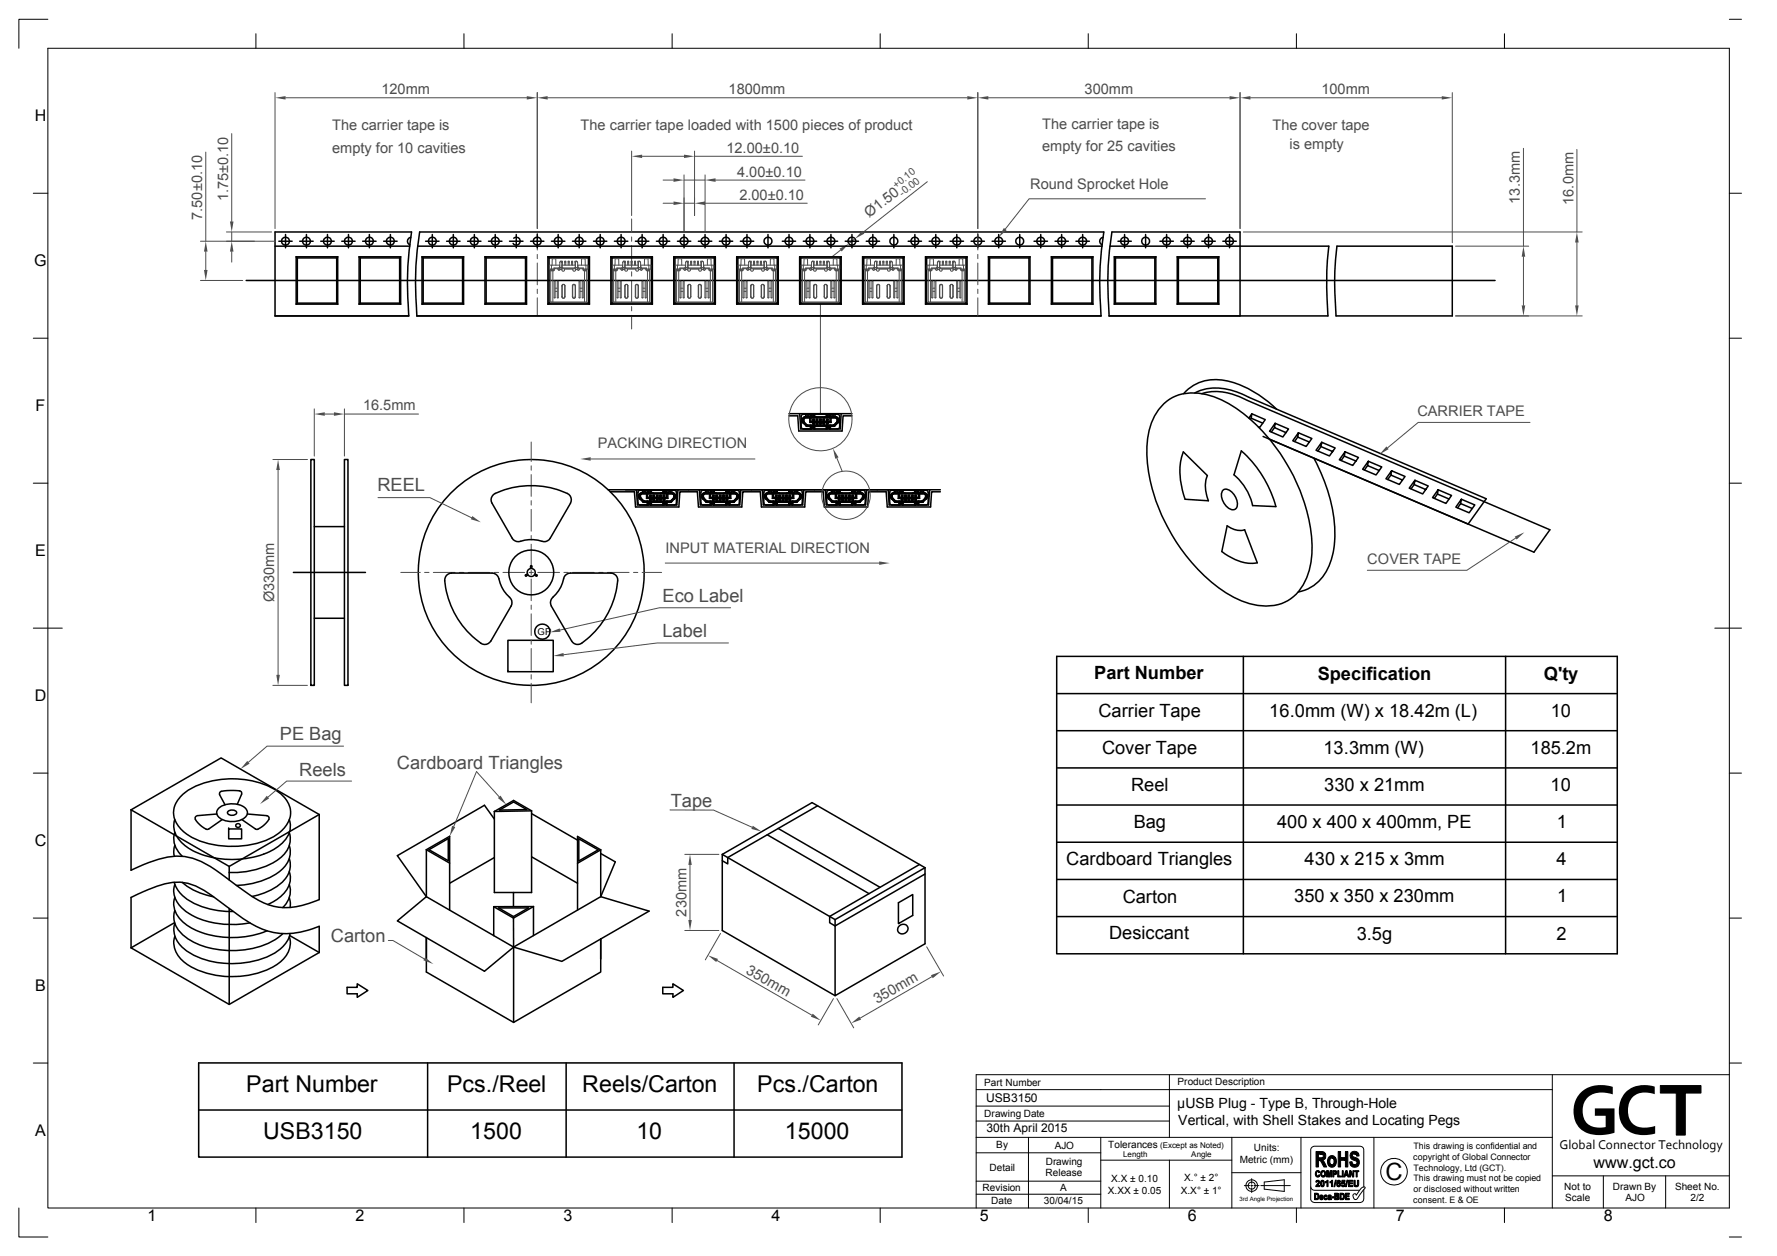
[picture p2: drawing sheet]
<svg xmlns="http://www.w3.org/2000/svg" width="297mm" height="210mm" viewBox="0 0 297 210" stroke-linecap="round" stroke-linejoin="round" font-family="sans-serif">
<defs><g id="words">
<text font-size="12.3" x="262.4" y="189.6">GC</text>
<text font-size="4" x="231.6" y="197.3">C</text>
<g font-size="3.9">
<text x="41.2" y="182.6">Part Number</text>
<text x="74.7" y="182.6">Pcs./Reel</text>
<text x="97.3" y="182.6">Reels/Carton</text>
<text x="126.6" y="182.6">Pcs./Carton</text>
<text x="44" y="190.5">USB3150</text>
<text x="78.6" y="190.4">1500</text>
<text x="106.4" y="190.4">10</text>
<text x="131.2" y="190.4">15000</text>
</g>
<g font-size="3" fill="#4b4b4b">
<text x="63.1" y="82">REEL</text>
<text x="110.7" y="100.6">Eco Label</text>
<text x="110.7" y="106.5">Label</text>
<text x="46.8" y="123.7">PE Bag</text>
<text x="50" y="129.8">Reels</text>
<text x="66.4" y="128.5">Cardboard Triangles</text>
<text x="112.1" y="134.9">Tape</text>
<text x="55.3" y="157.5">Carton</text>
</g>
<g font-size="3">
<text x="182.9" y="113.6">Part Number</text>
<text x="220.3" y="113.6">Specification</text>
<text x="258" y="113.6">Q'ty</text>
<text x="183.6" y="119.8">Carrier Tape</text>
<text x="212.2" y="119.8">16.0mm (W) x 18.42m (L)</text>
<text x="259.2" y="119.8">10</text>
<text x="184.2" y="126">Cover Tape</text>
<text x="221.2" y="126">13.3mm (W)</text>
<text x="255.8" y="126">185.2m</text>
<text x="189.1" y="132.2">Reel</text>
<text x="221.3" y="132.2">330 x 21mm</text>
<text x="259.2" y="132.2">10</text>
<text x="189.5" y="138.4">Bag</text>
<text x="213.5" y="138.4">400 x 400 x 400mm, PE</text>
<text x="260.3" y="138.4">1</text>
<text x="178.2" y="144.7">Cardboard Triangles</text>
<text x="218.1" y="144.7">430 x 215 x 3mm</text>
<text x="260.2" y="144.6">4</text>
<text x="187.7" y="150.9">Carton</text>
<text x="216.3" y="150.9">350 x 350 x 230mm</text>
<text x="260.3" y="150.9">1</text>
<text x="185.4" y="157.1">Desiccant</text>
<text x="226.8" y="157.1">3.5g</text>
<text x="260.2" y="157.1">2</text>
</g>
<g font-size="2.7">
<text x="5.8" y="20.2">H</text>
<text x="5.7" y="44.4">G</text>
<text x="5.9" y="68.7">F</text>
<text x="5.9" y="92.9">E</text>
<text x="5.8" y="117.1">D</text>
<text x="5.8" y="141.4">C</text>
<text x="5.9" y="165.6">B</text>
<text x="5.9" y="189.9">A</text>
<text x="266.4" y="195.2">www.gct.co</text>
<text x="24.6" y="204.2">1</text>
<text x="59.4" y="204.2">2</text>
<text x="94.2" y="204.1">3</text>
<text x="129" y="204.1">4</text>
<text x="163.8" y="204.1">5</text>
<text x="198.5" y="204.1">6</text>
<text x="233.3" y="204.1">7</text>
<text x="268.1" y="204.1">8</text>
</g>
<g font-size="2.4" fill="#4b4b4b">
<text x="63.8" y="15.8">120mm</text>
<text x="121.8" y="15.8">1800mm</text>
<text x="181.3" y="15.8">300mm</text>
<text x="220.9" y="15.8">100mm</text>
<text x="55.5" y="21.8">The carrier tape is</text>
<text x="97" y="21.8">The carrier tape loaded with 1500 pieces of product</text>
<text x="174.2" y="21.5">The carrier tape is</text>
<text x="212.7" y="21.8">The cover tape</text>
<text x="55.5" y="25.6">empty for 10 cavities</text>
<text x="121.4" y="25.5">12.00±0.10</text>
<text x="123.2" y="29.5">4.00±0.10</text>
<text x="174.2" y="25.3">empty for 25 cavities</text>
<text x="215.5" y="25">is empty</text>
<text x="38.1" y="33.7" transform="rotate(-90 38.1 33.7)">1.75±0.10</text>
<text x="123.6" y="33.4">2.00±0.10</text>
<text x="172.2" y="31.5">Round Sprocket Hole</text>
<text x="254" y="34" transform="rotate(-90 254 34)">13.3mm</text>
<text x="263" y="34.2" transform="rotate(-90 263 34.2)">16.0mm</text>
<text x="33.8" y="36.8" transform="rotate(-90 33.8 36.8)">7.50±0.10</text>
<text x="145.3" y="36.5" transform="rotate(-38 145.3 36.5)">Ø1.50</text>
<text x="60.7" y="68.6">16.5mm</text>
<text x="236.9" y="69.5">CARRIER TAPE</text>
<text x="99.9" y="74.9">PACKING DIRECTION</text>
<text x="111.2" y="92.5">INPUT MATERIAL DIRECTION</text>
<text x="228.6" y="94.3">COVER TAPE</text>
<text x="45.8" y="100.7" transform="rotate(-90 45.8 100.7)">Ø330mm</text>
<text x="114.7" y="153.2" transform="rotate(-90 114.7 153.2)">230mm</text>
<text x="124.6" y="162.6" transform="rotate(30 124.6 162.6)">350mm</text>
<text x="146.6" y="167.9" transform="rotate(-30 146.6 167.9)">350mm</text>
</g>
<g font-size="2.3">
<text x="196.8" y="185.2">µUSB Plug - Type B, Through-Hole</text>
<text x="197" y="188.1">Vertical, with Shell Stakes and Locating Pegs</text>
</g>
<text font-size="2.2" x="260.7" y="192.1">Global Connector Technology</text>
<g font-size="2">
<text x="164.8" y="184.3">USB3150</text>
<text x="164.9" y="189.3">30th April 2015</text>
</g>
<g font-size="1.7" fill="#4b4b4b">
<text x="149.8" y="31.6" transform="rotate(-38 149.8 31.6)">+0.10</text>
<text x="150.8" y="32.9" transform="rotate(-38 150.8 32.9)">-0.00</text>
</g>
<g font-size="1.7">
<text x="164.5" y="181.6">Part Number</text>
<text x="196.8" y="181.5">Product Description</text>
<text x="164.5" y="186.7">Drawing Date</text>
<text x="166.5" y="191.9">By</text>
<text x="185.3" y="191.9">Tolerances</text>
<text x="165.4" y="195.7">Detail</text>
<text x="174.8" y="196.7">Release</text>
<text x="174.8" y="194.7">Drawing</text>
<text x="176.3" y="192.1">AJO</text>
<text x="185.8" y="197.6">X.X ± 0.10</text>
<text x="198" y="197.5">X.° ± 2°</text>
<text x="207.2" y="194.4">Metric (mm)</text>
<text x="209.6" y="192.5">Units:</text>
<text x="164.2" y="199.1">Revision</text>
<text x="165.7" y="201.3">Date</text>
<text x="174.5" y="201.3">30/04/15</text>
<text x="177.2" y="199.1">A</text>
<text x="185.2" y="199.6">X.XX ± 0.05</text>
<text x="197.4" y="199.6">X.X° ± 1°</text>
<text x="261.5" y="198.9">Not to</text>
<text x="261.6" y="200.8">Scale</text>
<text x="269.6" y="198.9">Drawn By</text>
<text x="271.7" y="200.8">AJO</text>
<text x="280" y="198.9">Sheet No.</text>
<text x="282.6" y="200.8">2/2</text>
</g>
<text font-size="1.6" x="89.9" y="106.1">GP</text>
<g font-size="1.5">
<text x="236.2" y="193.9">copyright of Global Connector</text>
<text x="236.3" y="192.1">This drawing is confidential and</text>
<text x="236.3" y="195.7">Technology, Ltd (GCT).</text>
<text x="236.3" y="197.5">This drawing must not be copied</text>
<text x="236.2" y="201.1">consent. E &amp; OE</text>
<text x="236.3" y="199.3">or disclosed without written</text>
</g>
<g font-size="1.3">
<text x="193.9" y="191.9">(Except as Noted)</text>
<text x="187.7" y="193.5">Length</text>
<text x="199.1" y="193.5">Angle</text>
</g>
<text font-size="1" x="207.2" y="200.8">3rd Angle Projection</text>
</g></defs>
<g fill="none" stroke="#000" stroke-width=".25">
<path d="M82.3 84.1l3.3 5.9M88.7 94.6h.2v.4l.5 .4v.6l.4 .3h-.2l-.3-.2-.5 .3-.5-.3-.5 .2v-.2l.4-.1a.66 .66 0 0 1 .5-1zM95.4 84.1l-3.4 5.9M101.7 81.9h50.4M84.9 107h7.6v5.3h-7.6zM84.9 112.3h.1"/>
<circle cx="88.8" cy="95.7" r="18.9"/>
<circle cx="90.7" cy="105.6" r="1.26"/>
</g>
<g fill="none" stroke="#4b4b4b" stroke-width=".17">
<path d="M88.8 73.9v3.3M88.8 77.9v.7M88.8 79.3v3.7M67 95.7h3.3M71 95.7h.7M72.4 95.7h3.7M76.8 95.7h.7M78.3 95.7h3.6M82.6 95.7h.8M84.1 95.7h3.6M88.4 95.7h.8M88.8 83.7v.7"/>
<path d="M88.8 85.2v3.6M88.8 89.5v.7M88.8 91v3.6M88.8 95.3v.8M88.8 96.8v3.6M89.9 95.7h3.6M94.3 95.7h.7M95.7 95.7h3.6M100.1 95.7h.7M101.5 95.7h3.7M105.9 95.7h.7M107.3 95.7h3.3"/>
<path d="M88.8 101.2v.7M88.8 102.6v3.6M88.8 107v.7M88.8 108.4v3.7M88.8 112.8v.7M88.8 114.2v3.3"/>
</g>
<path d="M91.9 105.7l1.7-.6 .1 .5z" fill="#4b4b4b"/>
<path d="M122.1 101.6h-11.9l-16.6 3.7" fill="none" stroke="#4b4b4b" stroke-width=".17"/>
<path d="M92.5 109.7l1.7-.5 .1 .5z" fill="#4b4b4b"/>
<path d="M121.8 107.5h-11.9l-15.7 2" fill="none" stroke="#4b4b4b" stroke-width=".17"/>
<path d="M97 76.7l1.7-.3v.6z" fill="#4b4b4b"/>
<path d="M98.7 76.7h27.5" fill="none" stroke="#4b4b4b" stroke-width=".17"/>
<path d="M147 93.9l1.7 .2-1.7 .3z" fill="#4b4b4b"/>
<path d="M111.2 94.1h35.8" fill="none" stroke="#4b4b4b" stroke-width=".17"/>
<path d="M79 86.3l1.4 1-1.7-.5z" fill="#4b4b4b"/>
<path d="M63.2 83.2h8.7l6.9 3.4" fill="none" stroke="#4b4b4b" stroke-width=".17"/>
<g fill="none" stroke="#000" stroke-width=".25">
<path d="M194 68a7 7 0 0 1 7.2-2.1 19.8 19.8 0 0 1 10 6.4 30.8 30.8 0 0 1 8.1 19 10.8 10.8 0 0 1-3.1 8.4 7.2 7.2 0 0 1-6.6 1.4 20 20 0 0 1-9.9-6.5 31 31 0 0 1-8-18.6 11.5 11.5 0 0 1 2.3-8zM197.8 75.6l4 3.9a5.6 5.6 0 0 0 .2 4.2l-3.9-.2a11.6 11.6 0 0 1-.3-7.9zM197.8 65.8a7.5 7.5 0 0 1 8.5-1.8 19 19 0 0 1 7.1 4.4M199.7 65.7a9.3 9.3 0 0 1 8.4 .4l40.3 17.3-3 4.2M200.9 65.8a9.8 9.8 0 0 1 7.6 1.1M207.5 75.4a19.2 19.2 0 0 1 5.8 9.3l-3.9-.2a9.3 9.3 0 0 0-3.1-5.1zM208.5 67l50.6 21.6-2.7 3.7-45.3-19.3M208.8 69.9l.5-.7-.2 .7 2 .8M209.1 69.9l-.1 .2M209.3 69.2l2.2 1-.9 1.3-.2-.1M213 71.5l-.5 .7M213.1 70.8l2.3 .9-1 1.4-2.2-1 .9-1.3-.1 .7 2 .8"/>
<path d="M216.9 73.1l-.5 .7M217 72.4l2.3 .9-1 1.3-2.2-.9 .9-1.3-.1 .7 2 .8M219.6 76.6a25.6 25.6 0 0 1 3.3 15.4 8 8 0 0 1-5.3 6.8l-.6 .2M220.8 74.7l-.5 .7M220.9 73.9l2.3 1-1 1.3-2.2-.9 .9-1.4-.1 .8 2 .8M224.7 76.2l-.5 .8M224.8 75.5l2.3 1-1 1.3-2.2-.9 .9-1.4-.1 .7 2 .9M228.6 77.8l-.5 .8M228.7 77.1l2.3 1-1 1.3-2.2-.9 .9-1.4-.1 .7 1.9 .9M232.5 79.4l-.5 .8M232.6 78.7l2.3 1-1 1.3-2.2-1 .9-1.3-.1 .7 1.9 .8M204.5 81.9l.1-.1a2.19 2.19 0 0 1 2.2 2 1.06 1.06 0 0 1-.3 1.3 1.14 1.14 0 0 1-1.4-.4 2.72 2.72 0 0 1-.9-2.3z"/>
<path d="M205.1 87.9l.4 .2a3.1 3.1 0 0 0 2.5 .5l2.2 5.5a7.8 7.8 0 0 1-6-1.9zM236.4 81l-.5 .7M236.5 80.3l2.2 .9-.9 1.4-2.2-1 .9-1.3-.1 .7 1.9 .8M239.8 83.3l.5-.7 1.9 .8M240.4 81.9l2.2 .9-.9 1.4-2.2-1 .9-1.3-.1 .7M243.6 84.9l.6-.7 1.9 .8M244.3 83.5l2.2 .9-.9 1.3-2.2-.9 .9-1.3-.1 .7"/>
</g>
<path d="M231.8 74.6l.3 .5-1.5 .9z" fill="#4b4b4b"/>
<path d="M255.8 70.6h-18.7l-5.2 4.3M120.4 156l-2.5 4.5M119.9 160.6l15.8 9.1M139.3 166.9l-2.5 4.5" fill="none" stroke="#4b4b4b" stroke-width=".17"/>
<g fill="none" stroke="#000" stroke-width=".25">
<path d="M21.9 135.4l15.1-8.7 16.4 9.5-15.1 8.7zM29.2 139.2a3.8 3.8 0 0 0 1.3 4M29.2 137a4.1 4.1 0 0 0 2 4.6 14.9 14.9 0 0 0 14.8 .3 4.5 4.5 0 0 0 2.5-4.5l-.1-.4M30.3 133a12.5 12.5 0 0 1 8.7-2.8 13.2 13.2 0 0 1 8 2.6 3.7 3.7 0 0 1 .4 5.7 11.3 11.3 0 0 1-7.7 3 14.1 14.1 0 0 1-8.4-2 4.8 4.8 0 0 1-2.3-3.6 3.9 3.9 0 0 1 1.3-2.9zM36.3 136.1l-3.5 .3a.4 .4 0 0 0-.1 .6 3.5 3.5 0 0 0 2.1 1.6l2.3-1.6M36.7 135a3.7 3.7 0 0 1 4.4 .3l.3 .5a1.23 1.23 0 0 1-1 1.2 3.5 3.5 0 0 1-4.1-.7l-.1-.2a1.02 1.02 0 0 1 .5-1.1zM38.1 135.7a.83 .83 0 0 1 1.4 .3 .93 .93 0 0 1-1.5-.1zM38.2 138.6h2.2v1.6h-2.2zM38.2 138.6h.1M39.5 137.8a.36 .36 0 0 1 .5-.1 .36 .36 0 0 1 0 .6 .4 .4 0 0 1-.6-.2zM40 132.2l.4 .3v.3l-.7 1.7M40.1 132.2h-1.6l-1.5 .1a.42 .42 0 0 0-.3 .5l.9 1.7"/>
<path d="M41.3 136.1l3.5 .3a.4 .4 0 0 1 .1 .6 3.5 3.5 0 0 1-2.1 1.6l-2.4-1.6M48.4 139.2a4.1 4.1 0 0 1-2.2 4.7 14.2 14.2 0 0 1-7.9 2M82.6 136.9l-1.6-2.3-14.6 8.5 4.9 6.8M83.5 135.4l2.4-1.3 2.2 1.2zM88.9 136l7.7 4.5M88.9 135.6l-3-1.8-3.3 1.9M88.9 135.6l-6.3 .1M88.9 135.6v13.6h-6.3v-13.5M29.2 154.2l-7.3 4.3 16.4 9.4 15.1-8.7M29.2 141.4l-.2 1 .1 .8M29.2 147.9a4 4 0 0 0 1.8 4.4 14.4 14.4 0 0 0 10.8 2M29.2 150.1a4 4 0 0 0 1.9 4.5 15 15 0 0 0 13.5 1"/>
<path d="M29.2 152.2a3.9 3.9 0 0 0 1.8 4.4 14.2 14.2 0 0 0 11 2 10.7 10.7 0 0 0 5.3-2.5M29.2 154.4a3.9 3.9 0 0 0 1.4 4.1 13.8 13.8 0 0 0 10.6 2.4 10.4 10.4 0 0 0 6.6-3.2l.5-.9 .2-.7M29.2 156.6a3.9 3.9 0 0 0 1.4 4.1 13.8 13.8 0 0 0 9.8 2.5 11.2 11.2 0 0 0 7.2-3.2 3.6 3.6 0 0 0 .8-3.4M38.3 144.9v2.2M38.3 151.9v16M48.4 141.4a4.1 4.1 0 0 1-2.2 4.7 13.3 13.3 0 0 1-6.7 1.9M48.4 143.6a3.9 3.9 0 0 1-1.6 4.3 11.2 11.2 0 0 1-4.7 2M48.4 150.1l.1 .8v.8M48.4 145.7a3.8 3.8 0 0 1-1.8 4.4l-1.8 1.1M48.4 147.9a3.7 3.7 0 0 1-1.1 3.8M48.4 156.4l5 2.8M53.4 154.9v4.3"/>
<path d="M71.3 142.1l3.9 2.2M71.3 149.9l-4.9 4.1 14.6 8.4 4.9-4.1M71.3 142.1l3.9-2.3v12.4M71.3 142.1v7.8M71.3 149.9l14.6 8.4M71.3 156.7v5.8l14.6 8.4M71.7 142.1l3.2-1.9v3.7zM82.5 151.6v4.8M82.5 151.6l3.3 1.9M82.6 143.4l-7.4 4.3M83.4 151.8h4.9l-2.5 1.4zM85.8 153.5l.1 4.8"/>
<path d="M85.8 149.2v2.4M85.9 158.3l14.5-8.4 8.1 2.4-14.6 8.4-8-2.4v12.6M88.9 143.2l7.6 4.5M89.2 151.6h-6.7M89.2 151.6v4.8M89.2 151.6l-3.4 1.9M96.8 140.2l3.2 1.9-3.2 1.8zM100.4 142.1v7.8l2.4-5.8-2.4-1.4M100.4 142.1l-3.9 2.2M100.4 142.1l-3.9-2.3v12.4M58 165.1h1.7v-.6l1.8 1.1-1.8 1.1v-.6h-1.7zM100.4 160.3v-3.3v5.5l-14.5 8.4"/>
</g>
<g fill="#4b4b4b">
<path d="M118.3 159.7l1.7 .6-.3 .5z"/>
<path d="M135.8 169.5l1.4 1.1-1.6-.6z"/>
</g>
<path d="M21.9 135.4v10.1a17.6 17.6 0 0 1 8.7-2.3 12.9 12.9 0 0 1 6.3 2.8l4.2 3.2a10.4 10.4 0 0 0 9.7 2.1l2.6-.9v-14.2M21.9 150v8.5" fill="none" stroke="#000" stroke-width=".25"/>
<path d="M114.5 142.8h5.7M114.5 155.6h5.7M115.3 144.6v9.2" fill="none" stroke="#4b4b4b" stroke-width=".17"/>
<g fill="#4b4b4b">
<path d="M115.3 142.8l.3 1.8h-.5z"/>
<path d="M115.1 153.8h.5l-.3 1.8z"/>
</g>
<path d="M135.7 134.2l-15 8.6M136.7 134.7l-15.1 8.7M21.9 150l3.2-1.4a9.9 9.9 0 0 1 6.7-.8 23 23 0 0 1 6.3 3.9l1 .8a15.9 15.9 0 0 0 7.6 3.5 13.8 13.8 0 0 0 6.7-1.1M120.7 155.6l18.9 10.9" fill="none" stroke="#000" stroke-width=".25"/>
<path d="M154.9 158.3l2.8 4.9M139.9 166.9l2.8 4.9M155.8 163.3l-12 6.9" fill="none" stroke="#4b4b4b" stroke-width=".17"/>
<g fill="#4b4b4b">
<path d="M142.3 171.1l1.3-1.1 .3 .5z"/>
<path d="M155.6 163l1.7-.6-1.4 1.1z"/>
</g>
<path d="M128.2 139.6l17.1 9.8M130.1 138.5l17 9.8M135.7 134.2l18.9 10.9-15 8.6M121.6 143.4v1l-.9-.5M139.6 153.7l-18.9-10.9v12.8M139.6 153.7v12.8l15-8.7M150.2 150.9l2.4-1.4v3.5l-2.4 1.4zM153.7 144.5l-15 8.7v1.1l.9 .5 15-8.7" fill="none" stroke="#000" stroke-width=".25"/>
<path d="M125.8 138.1l1.5 .9-1.7-.4z" fill="#4b4b4b"/>
<path d="M112 135.4h7.3l6.4 2.9" fill="none" stroke="#4b4b4b" stroke-width=".17"/>
<path d="M71.1 160l1.3 1.2-1.6-.7z" fill="#4b4b4b"/>
<path d="M52.5 68.4v7.8M54.3 69.2h1.5M57.6 68.4v7.8M57.6 69.2h12.4M64.9 157.2h.8l5.2 3.1" fill="none" stroke="#4b4b4b" stroke-width=".17"/>
<path d="M154.6 145.1v12.7" fill="none" stroke="#000" stroke-width=".25"/>
<g fill="#4b4b4b">
<path d="M52.5 69.2l1.8-.3v.6z"/>
<path d="M55.8 68.9l1.8 .3-1.8 .3z"/>
<path d="M83.2 133.4l.5-.4 .9 1.5z"/>
</g>
<path d="M79.7 129l3.7 4.2" fill="none" stroke="#4b4b4b" stroke-width=".17"/>
<path d="M75.6 138.1l.5 .2-.9 1.5z" fill="#4b4b4b"/>
<path d="M79.7 129l-3.9 9.2" fill="none" stroke="#4b4b4b" stroke-width=".17"/>
<path d="M41.3 127.2l.4 .5-1.5 .9z" fill="#4b4b4b"/>
<path d="M57.4 124.7h-12.8l-3.1 2.7" fill="none" stroke="#4b4b4b" stroke-width=".17"/>
<path d="M110.8 165.1h1.7v-.6l1.7 1.1-1.7 1.1v-.6h-1.7z" fill="none" stroke="#000" stroke-width=".25"/>
<path d="M44.6 133l.4 .5-1.5 .9z" fill="#4b4b4b"/>
<path d="M58.8 130.6h-10.9l-3.1 2.7" fill="none" stroke="#4b4b4b" stroke-width=".17"/>
<path d="M29.1 147.5a5.9 5.9 0 0 0 3.5 3.6 14.6 14.6 0 0 0 6.4 1.3M30.5 147.5a10.6 10.6 0 0 0 5.2 2.4M150.3 154.8a.83 .83 0 0 1 1.4 .2 .83 .83 0 0 1-.9 1.1 .74 .74 0 0 1-.7-.5v-.5z" fill="none" stroke="#000" stroke-width=".25"/>
<path d="M253.2 89.7l1.6-.7-1.3 1.2z" fill="#4b4b4b"/>
<path d="M45.6 76.8h5.8M46.5 78.6v34.2M253.3 90l-8.1 5.3h-16.6M45.6 114.6h5.8" fill="none" stroke="#4b4b4b" stroke-width=".17"/>
<path d="M52 76.8h.5v37.8h-.5zM57.6 76.8h.6v37.8h-.6zM49 95.7h12.1M52.5 88h5.1M82.8 82.5a14.6 14.6 0 0 1 12 0M52 114.6h.1M52.5 103.4h5.1M58.2 114.6h.1" fill="none" stroke="#000" stroke-width=".25"/>
<g fill="#4b4b4b">
<path d="M46.2 112.8h.6l-.3 1.8z"/>
<path d="M46.5 76.8l.3 1.8h-.6z"/>
</g>
<g fill="none" stroke="#000" stroke-width=".25">
<path d="M74.6 96.2l.6-.4h.3h6.8a1.21 1.21 0 0 1 1.1 1 6 6 0 0 0 2 3.3 1.19 1.19 0 0 1 0 1.2l-3.3 5.9a1.16 1.16 0 0 1-1.7 .3 14.3 14.3 0 0 1-6-10.7zM82.8 82.5a1.16 1.16 0 0 0-.5 1.6M85.6 90a1.19 1.19 0 0 0 1.4 .5 6.2 6.2 0 0 1 3.9 .1 1.2 1.2 0 0 0 1.1-.6M94.5 96.2l.5-.4h.4h6.7a1.16 1.16 0 0 1 1.2 1.3 14.3 14.3 0 0 1-6.4 10.6 1.15 1.15 0 0 1-1.4-.5l-3.3-5.9a1.53 1.53 0 0 1 .7-2 5.7 5.7 0 0 0 1.4-2.8zM94.8 82.5a1.2 1.2 0 0 1 .6 1.6"/>
<circle cx="88.8" cy="95.7" r="3.8"/>
</g>
<path d="M139.2 75l1 1.5-.6 .2z" fill="#4b4b4b"/>
<g fill="none" stroke="#4b4b4b" stroke-width=".17">
<path d="M105.6 36.6v2.3M105.6 39.6v.8M110.8 34h1.8M114.3 33.1v5.5M114.3 34h1.8M116.1 33.1v2.9M117.9 34h17M105.6 41.1v3.6M105.6 45.4v.8M105.6 46.9v3.6M105.6 51.3v.7M105.6 52.7v2.3"/>
<path d="M137.1 50.8v18.5M139.9 76.6l.9 2.2"/>
</g>
<path d="M46 38.8h22.8M70.1 38.8h114.4M185.9 38.8h21.4M46 52.8h22.3M69.7 52.8h114.3M185.4 52.8h21.9" fill="none" stroke="#000" stroke-width=".25"/>
<g fill="#4b4b4b">
<path d="M112.6 33.7l1.7 .3-1.7 .3z"/>
<path d="M116.1 34l1.8-.3v.6z"/>
</g>
<path d="M110.8 30.1h1.8M114.3 29.2v9.4M114.3 30.1h3.6M117.9 29.2v9.4M119.6 30.1h15" fill="none" stroke="#4b4b4b" stroke-width=".17"/>
<g fill="#4b4b4b">
<path d="M112.6 29.8l1.7 .3-1.7 .3z"/>
<path d="M117.9 30.1l1.7-.3v.6z"/>
</g>
<path d="M105.6 25.3v10.7M107.3 26.1h7M116.1 25.3v10.7M116.1 26.1h18" fill="none" stroke="#4b4b4b" stroke-width=".17"/>
<g fill="#4b4b4b">
<path d="M105.6 26.1l1.7-.2v.5z"/>
<path d="M114.3 25.9l1.8 .2-1.8 .3z"/>
</g>
<g fill="none" stroke="#000" stroke-width=".25">
<path d="M46 38.8v14M68.7 39.7a.65 .65 0 0 0-.6 .5 .65 .65 0 0 0 .4 .7M85.9 39.8l.6-.1a.66 .66 0 0 1 .4 .7 .66 .66 0 0 1-.5 .6l-.5-.1-.1-.2M184.4 39.7a.65 .65 0 0 0-.6 .5 .65 .65 0 0 0 .4 .7"/>
<circle cx="47.7" cy="40.3" r=".67"/>
<circle cx="51.2" cy="40.3" r=".66"/>
<circle cx="54.7" cy="40.3" r=".66"/>
<circle cx="58.2" cy="40.3" r=".67"/>
<circle cx="61.7" cy="40.3" r=".66"/>
<circle cx="65.3" cy="40.3" r=".66"/>
<circle cx="72.3" cy="40.3" r=".66"/>
<circle cx="75.8" cy="40.3" r=".66"/>
<circle cx="79.3" cy="40.3" r=".67"/>
<circle cx="82.8" cy="40.3" r=".66"/>
<circle cx="93.3" cy="40.3" r=".66"/>
<circle cx="96.8" cy="40.3" r=".66"/>
<circle cx="100.3" cy="40.3" r=".67"/>
<circle cx="103.8" cy="40.3" r=".66"/>
<circle cx="107.3" cy="40.3" r=".66"/>
<circle cx="110.8" cy="40.3" r=".66"/>
<circle cx="114.3" cy="40.3" r=".66"/>
<circle cx="117.9" cy="40.3" r=".66"/>
<circle cx="121.4" cy="40.3" r=".66"/>
<circle cx="124.9" cy="40.3" r=".66"/>
<circle cx="128.4" cy="40.3" r=".66"/>
<circle cx="131.9" cy="40.3" r=".66"/>
<circle cx="135.4" cy="40.3" r=".66"/>
<circle cx="138.9" cy="40.3" r=".66"/>
<circle cx="142.4" cy="40.3" r=".66"/>
<circle cx="145.9" cy="40.3" r=".66"/>
<circle cx="149.4" cy="40.3" r=".66"/>
<circle cx="152.9" cy="40.3" r=".66"/>
<circle cx="156.4" cy="40.3" r=".66"/>
<circle cx="159.9" cy="40.3" r=".66"/>
<circle cx="163.4" cy="40.3" r=".66"/>
<circle cx="166.9" cy="40.3" r=".66"/>
<circle cx="170.5" cy="40.3" r=".66"/>
<circle cx="174" cy="40.3" r=".66"/>
<circle cx="177.5" cy="40.3" r=".66"/>
<circle cx="181" cy="40.3" r=".66"/>
<circle cx="188" cy="40.3" r=".66"/>
<circle cx="191.5" cy="40.3" r=".66"/>
<circle cx="195" cy="40.3" r=".66"/>
<circle cx="198.5" cy="40.3" r=".66"/>
<circle cx="202" cy="40.3" r=".66"/>
<circle cx="205.5" cy="40.3" r=".66"/>
</g>
<path d="M46 15.5v22.7M47.7 16.3h40.4M89.8 15.5v22.7M89.8 38.8v3M89.8 42.5v.8M89.8 44v3.6M89.8 48.4v.7M89.8 49.8v3" fill="none" stroke="#4b4b4b" stroke-width=".17"/>
<g fill="#4b4b4b">
<path d="M88.1 16.1l1.7 .2-1.7 .3z"/>
<path d="M46 16.3l1.7-.2v.5z"/>
</g>
<path d="M163.4 15.5v22.7M165.2 16.3h40.3M207.3 15.5v22.7" fill="none" stroke="#4b4b4b" stroke-width=".17"/>
<g fill="#4b4b4b">
<path d="M205.5 16.1l1.8 .2-1.8 .3z"/>
<path d="M163.4 16.3l1.8-.2v.5z"/>
</g>
<path d="M89.8 15.5v22.7M91.5 16.3h70.2M163.4 15.5v22.7" fill="none" stroke="#4b4b4b" stroke-width=".17"/>
<g fill="#4b4b4b">
<path d="M89.8 16.3l1.7-.2v.5z"/>
<path d="M161.7 16.1l1.7 .2-1.7 .3z"/>
</g>
<path d="M46 52.8h22.3M69.7 52.8h114.3M185.4 52.8h36.6M223.3 52.8h19.5" fill="none" stroke="#000" stroke-width=".25"/>
<path d="M167.8 38.1l.5 .4-1.4 1.2z" fill="#4b4b4b"/>
<path d="M37.8 38.8h7.6M38.7 22.3v14.7M38.7 38.8v1.5M201.5 33.2h-29.5l-4 5.1M37.8 40.3h8.2M38.7 42.1v1.7" fill="none" stroke="#4b4b4b" stroke-width=".17"/>
<g fill="#4b4b4b">
<path d="M38.7 40.3l.3 1.8h-.6z"/>
<path d="M38.4 37h.6l-.3 1.8z"/>
</g>
<path d="M142.9 39.9l-1 .8M155 30.4l-10.7 8.4M140.5 41.8l-1.4 1.1" fill="none" stroke="#4b4b4b" stroke-width=".17"/>
<g fill="#4b4b4b">
<path d="M140.3 41.6l1.6-.9-1.2 1.3z"/>
<path d="M144.1 38.6l.4 .5-1.6 .8z"/>
</g>
<path d="M91.6 42.9h6.9v7.9h-6.9zM91.8 43.1h6.6v7.6h-6.6z" fill="none" stroke="#000" stroke-width=".25"/>
<path d="M34.4 25.4v14.9M33.5 46.9h7.1M33.5 40.3h9M34.4 42.1v3" fill="none" stroke="#4b4b4b" stroke-width=".17"/>
<g fill="#4b4b4b">
<path d="M34.1 45.1h.6l-.3 1.8z"/>
<path d="M34.4 40.3l.3 1.8h-.6z"/>
</g>
<g fill="none" stroke="#000" stroke-width=".25">
<path d="M47.7 39.2v2.2M51.2 39.2v2.2M54.7 39.2v2.2M58.3 39.2v2.2M61.7 39.2v2.2M65.3 39.2v2.2M68.8 38.8a57.4 57.4 0 0 0-.5 14M70.1 38.8a56.5 56.5 0 0 0-.4 14M72.3 39.2v2.2M75.8 39.2v2.2M79.3 39.2v2.2M82.8 39.2v2.2"/>
<path d="M86.3 39.2v2.2M89.8 39.2v2.2M93.3 39.2v2.2M96.8 39.2v2.2M100.3 39.2v2.2M103.8 39.2v2.2M107.3 39.2v2.2M110.8 39.2v2.2M114.3 39.2v2.2M117.9 39.2v2.2M121.4 39.2v2.2M124.9 39.2v2.2"/>
<path d="M128.4 39.2v2.2M131.9 39.2v2.2M135.4 39.2v2.2M138.9 39.2v2.2M142.4 39.2v2.2M145.9 39.2v2.2M149.4 39.2v2.2M152.9 39.2v2.2M156.4 39.2v2.2M159.9 39.2v2.2M163.4 39.2v2.2M166.9 39.2v2.2"/>
<path d="M170.5 39.2v2.2M174 39.2v2.2M177.5 39.2v2.2M181 39.2v2.2M184.5 38.8a57.4 57.4 0 0 0-.5 14M185.9 38.8a57 57 0 0 0-.5 14M188 39.2v2.2M191.5 39.2v2.2M195 39.2v2.2M198.5 39.2v2.2M202 39.2v2.2M205.5 39.2v2.2"/>
<path d="M207.3 38.8v14M41.1 46.9h208.8M46 41.2h22.5M46.6 40.3h2.2M50.1 40.3h2.2M53.6 40.3h2.3M57.1 40.3h2.3M60.6 40.3h2.3M64.1 40.3h2.3M69.8 41.2h114.4M71.1 40.3h2.3M74.7 40.3h2.2"/>
<path d="M78.2 40.3h2.2M81.7 40.3h2.2M85.2 40.3h2.2M88.7 40.3h2.2M92.2 40.3h2.2M95.7 40.3h2.2M99.2 40.3h2.2M102.7 40.3h2.2M106.2 40.3h2.3M109.7 40.3h2.3M113.2 40.3h2.3M116.7 40.3h2.3"/>
<path d="M120.2 40.3h2.3M123.8 40.3h2.2M130.8 40.3h2.2M134.3 40.3h2.2M137.8 40.3h2.2M141.3 40.3h2.2M144.8 40.3h2.2M151.8 40.3h2.2M155.3 40.3h2.2M158.8 40.3h2.3M162.3 40.3h2.2M165.8 40.3h2.3"/>
<path d="M172.8 40.3h2.3M176.4 40.3h2.2M179.9 40.3h2.2M185.5 41.2h36.6M186.9 40.3h2.2M193.9 40.3h2.2M197.4 40.3h2.2M200.9 40.3h2.2M204.4 40.3h2.3M223.5 41.2h19.3v11.6"/>
<circle cx="89.8" cy="40.3" r=".67"/>
</g>
<path d="M207.3 15.5v22.7M209 16.3h32M242.8 15.5v25.1M163.4 38.8v3M163.4 42.5v.8M163.4 44v3.6M163.4 48.4v.7M163.4 49.8v3" fill="none" stroke="#4b4b4b" stroke-width=".17"/>
<g fill="#4b4b4b">
<path d="M241 16.1l1.8 .2-1.8 .3z"/>
<path d="M207.3 16.3l1.7-.2v.5z"/>
</g>
<path d="M254.7 24.8v16.4M243.3 41.2h12.2M243.3 52.8h12.2M254.7 42.9v8.2" fill="none" stroke="#4b4b4b" stroke-width=".17"/>
<g fill="#4b4b4b">
<path d="M254.4 51.1h.6l-.3 1.7z"/>
<path d="M254.7 41.2l.3 1.7h-.6z"/>
</g>
<path d="M207.8 38.8h56.7M263.6 25v13.8M243.3 52.8h21.2M263.6 40.5v10.6" fill="none" stroke="#4b4b4b" stroke-width=".17"/>
<g fill="#4b4b4b">
<path d="M263.3 51.1h.6l-.3 1.7z"/>
<path d="M263.6 38.8l.3 1.7h-.6z"/>
</g>
<g fill="none" stroke="#000" stroke-width=".25">
<path d="M49.5 50.8h7M49.5 42.9h7M49.5 42.9v7.9M49.5 42.9l.2 .2M49.7 43.1v7.6M49.7 50.7h6.6M49.7 43.1h6.6M49.7 50.7l-.2 .1M56.3 43.1v7.6M56.3 50.7l.2 .1M56.5 42.9v7.9M56.5 42.9l-.2 .2"/>
<path d="M60 50.8h7M60 42.9h7M60 42.9v7.9M60 42.9l.2 .2M60.2 43.1v7.6M60.2 50.7h6.6M60.2 43.1h6.6M60.2 50.7l-.2 .1M66.8 43.1v7.6M66.8 50.7l.2 .1M67 42.9v7.9M67 42.9l-.2 .2"/>
<path d="M70.5 50.8h7M70.5 42.9h7M70.5 42.9v7.9M70.5 42.9l.2 .2M70.7 43.1v7.6M70.7 50.7h6.6M70.7 43.1h6.6M70.7 50.7l-.2 .1M77.3 43.1v7.6M77.3 50.7l.2 .1M77.5 42.9v7.9M77.5 42.9l-.2 .2"/>
<path d="M81.1 50.8h6.9M81.1 42.9h6.9M81.1 42.9v7.9M81.1 42.9l.2 .2M81.3 43.1v7.6M81.3 50.7h6.5M81.3 43.1h6.5M81.3 50.7l-.2 .1M87.8 43.1v7.6M87.8 50.7l.2 .1M88 42.9v7.9M88 42.9l-.2 .2"/>
<path d="M91.6 42.9l.2 .2M91.8 50.7l-.2 .1M98.4 50.7l.1 .1M98.5 42.9l-.1 .2M102.1 50.8h7M102.1 42.9h7M102.1 42.9v7.9M102.1 42.9l.2 .2M102.3 43.1v7.6M102.3 50.7h6.6M102.3 43.1h6.6M102.3 50.7l-.2 .1"/>
<path d="M108.9 43.1v7.6M108.9 50.7l.2 .1M109.1 42.9v7.9M109.1 42.9l-.2 .2M112.6 42.9l.2 .2M112.6 50.8h7M112.6 42.9v7.9M112.6 42.9h7M112.8 50.7l-.2 .1M112.8 50.7h6.6M112.8 43.1v7.6M112.8 43.1h6.6"/>
<path d="M119.4 50.7l.2 .1M119.4 43.1v7.6M119.6 42.9l-.2 .2M119.6 42.9v7.9M123.1 42.9v7.9M123.1 42.9l.2 .2M123.1 50.8h7M123.1 42.9h7M123.3 43.1v7.6M123.3 50.7l-.2 .1M123.3 50.7h6.6M123.3 43.1h6.6"/>
<path d="M129.9 43.1v7.6M129.9 50.7l.2 .1M130.1 42.9l-.2 .2M130.1 42.9v7.9M133.7 42.9v7.9M133.7 42.9l.2 .2M133.7 50.8h6.9M133.7 42.9h6.9M133.9 43.1v7.6M133.9 50.7l-.2 .1M133.9 50.7h6.5M133.9 43.1h6.5"/>
<path d="M140.4 43.1v7.6M140.4 50.7l.2 .1M140.6 42.9l-.2 .2M140.6 42.9v7.9M144.2 42.9v7.9M144.2 42.9l.2 .2M144.2 50.8h6.9M144.2 42.9h6.9M144.4 43.1v7.6M144.4 50.7l-.2 .1M144.4 50.7h6.6M144.4 43.1h6.6"/>
<path d="M151 43.1v7.6M151 50.7l.1 .1M151.1 42.9l-.1 .2M151.1 42.9v7.9M154.7 42.9l.2 .2M154.7 42.9v7.9M154.7 50.8h6.9M154.7 42.9h6.9M154.9 50.7l-.2 .1M154.9 43.1v7.6M154.9 50.7h6.6M154.9 43.1h6.6"/>
<path d="M161.5 50.7l.1 .1M161.5 43.1v7.6M161.6 42.9l-.1 .2M161.6 42.9v7.9M165.2 50.8h7M165.2 42.9v7.9M165.2 42.9l.2 .2M165.2 42.9h7M165.4 50.7h6.6M165.4 43.1v7.6M165.4 50.7l-.2 .1M165.4 43.1h6.6"/>
<path d="M172 43.1v7.6M172 50.7l.2 .1M172.2 42.9v7.9M172.2 42.9l-.2 .2M175.7 42.9v7.9M175.7 42.9l.2 .2M175.7 50.8h7M175.7 42.9h7M175.9 43.1v7.6M175.9 50.7l-.2 .1M175.9 50.7h6.6M175.9 43.1h6.6"/>
<path d="M182.5 43.1v7.6M182.5 50.7l.2 .1M182.7 42.9l-.2 .2M182.7 42.9v7.9M186.3 42.9v7.9M186.3 42.9l.2 .2M186.3 50.8h6.9M186.3 42.9h6.9M186.5 43.1v7.6M186.5 50.7l-.2 .1M186.5 50.7h6.5M186.5 43.1h6.5"/>
<path d="M193 43.1v7.6M193 50.7l.2 .1M193.2 42.9l-.2 .2M193.2 42.9v7.9M196.8 42.9v7.9M196.8 42.9l.2 .2M196.8 50.8h6.9M196.8 42.9h6.9M197 43.1v7.6M197 50.7l-.2 .1M197 50.7h6.6M197 43.1h6.6"/>
<path d="M203.6 43.1v7.6M203.6 50.7l.1 .1M203.7 42.9l-.1 .2M203.7 42.9v7.9M222.1 41.2a50.1 50.1 0 0 0-.3 8.7l.2 2.9M223.5 41.2a46.4 46.4 0 0 0-.3 8.7l.1 2.9M131.9 69.2h10.5M133.7 69.2l.2 2.5h6.5l.2-2.5M134.1 70h.3v.5h-.3zM134.1 70.5l.1 .1M134.2 70.7l.2-.1 .4 .4M134.2 70.7l.5 .5"/>
<path d="M134.3 69.9l.2-.1h5.4a.69 .69 0 0 1 .1 .8l-.7 .6h-4.3l-.7-.6zM134.5 69.7v.2M134.5 69.7l-.2 .1a.72 .72 0 0 0-.1 .9M134.5 69.9l-.2 .1 .1 .6M134.5 69.9h5.3M134.5 69.7h5.3M134.5 69.9l-.1 .1M134.7 69.3v.4M134.7 71.2l.3 .1M134.8 71.2l.1 .1M134.8 71l-.1 .2M134.8 71l.2 .1"/>
<path d="M134.9 69.7v-.2h.3v.2M135 71.3h4.3M135 71.1h4.3M135 71.1v.2M135.4 69.9v.7M135.4 70.6h3.5M135.4 71.3h.5M135.5 69.3v.3M135.5 71.1h.1M135.5 71.3v.4M135.5 69.6h.2M135.6 70.4l-.2 .2"/>
<path d="M135.6 69.9v.5M135.6 70.4h.3M135.6 71.4h.1M135.6 69.5l-.1 .1M135.6 69.5v-.2h-1.3l-.3 .1-.1 2 .1 .1 .3 .2M135.6 71.3v.4M135.6 69.5h.1M135.7 71.4h.3M135.7 69.7v-.4h.3v.4M135.7 69.6h.3M135.9 70.8h.2M135.9 70.7h.2"/>
<path d="M135.9 70.4h.2M135.9 70.2h.2v.7h-.2v-.8h.2v.7M136 71.3v.4h-.3v-.4M136 71.4h.1M136 71.3h.2M136 69.6l.5 .1M136 69.5h.1M136 69.5v-.2h2.2v.2M136 71.4v.3M136.1 69.7h-.1M136.1 70.8h-.2h.2M136.1 70.4h.4"/>
<path d="M136.2 69.3v.3l-.2-.1M136.2 71.3v.4M136.2 71.3l-.2 .1M136.5 70.2h.2v.7h-.2zM136.5 70.8h.2M136.5 70.6h.1M136.5 70.4h.1M136.5 70.8v-.7h.2v.7M136.5 70.7h.2M136.5 70.4h.2M136.7 70.4h.3M136.8 71.1v.2"/>
<path d="M137 70.8h.2M137 70.6h.1M137 70.4h.1M137.1 70.8h.1M137.1 70.7h.1M137.1 70.4h.1M137.2 70.4h.4M137.2 70.2h-.2v.7h.2v-.8h-.1v.7M137.6 70.8h.2M137.6 70.6h.1M137.6 70.4h.1M137.6 70.2h.2v.7h-.2v-.8h.2v.7"/>
<path d="M137.6 70.7h.2M137.6 70.4h.2M137.8 70.4h.4M138.1 71.3h.2M138.1 71.3l.1 .1M138.1 69.3v.3l.1-.1M138.1 71.3v.4M138.2 70.8h.2M138.2 70.6h.1M138.2 70.4h.1M138.2 70.2h.2v.7h-.2zM138.2 70.8h.2z"/>
<path d="M138.2 70.7h.2M138.2 70.4h.2M138.2 70.8v-.7h.2v.7M138.2 71.4h.1M138.2 69.7l.1-.4h.3v.4M138.2 69.5h.1M138.2 71.4v.3M138.3 71.4h.3M138.3 69.6l-.5 .1M138.3 69.6h.3M138.3 71.3v.4h.3v-.4M138.4 70.4h.3"/>
<path d="M138.6 71.4h.1M138.6 69.6h.2M138.6 69.5h.1M138.7 69.5l.1 .1M138.7 69.5v-.2h1.3l.3 .1 .1 2-.1 .1-.3 .2M138.7 71.3v.4M138.7 70.4l.2 .2M138.7 71.1h.1M138.7 69.9v.5M138.8 69.3v.3M138.8 71.1h.1M138.8 71.3v.4"/>
<path d="M138.9 71.3h-.5M138.9 69.9v.7M139 69.7v-.2h.4v.2M139.3 71.1v.2M139.4 71l-.1 .1M139.4 71l.2 .2M139.5 71.2l-.1 .1M139.6 71.2l-.3 .1M139.6 69.3v.4M139.7 69.9l.2 .1M139.8 69.9l.2 .1-.1 .6M139.8 69.7l.2 .1a.76 .76 0 0 1 0 .9"/>
<path d="M139.8 69.7v.2M139.9 70v.6l-.6 .5h-4.3l-.6-.7M139.9 70h.3v.5h-.3M140 70.7l-.4 .5M140 70.7l-.1-.1-.5 .4M140.1 70.5v.1M142.4 69.5h-1.5l-.1 2.6h-7.3l-.2-2.6h-1.4M106.4 81.9l.2 2.5h6.5l.2-2.5M106.8 83.2l.1 .2M107 83.4l.1-.1 .4 .4M107 83.4l.4 .5M107.1 82.5h5.5a.73 .73 0 0 1 .1 .8l-.7 .6h-4.3l-.7-.6a.69 .69 0 0 1 .1-.8z"/>
<path d="M107.1 83.1l.6 .7M107.1 82.7h-.3v.5h.3M107.1 82.7v.5M107.2 82.6l-.2 .1 .1 .6M107.2 82.4l-.2 .1a.76 .76 0 0 0 0 .9M107.2 82.6h5.3M107.2 82.4h5.3M107.2 82.4v.2M107.3 82.6l-.2 .1M107.4 82v.4M107.4 83.9l.3 .1M107.5 83.9l.1 .1"/>
<path d="M107.5 83.7l.2 .1M107.5 83.7l-.1 .2M107.6 82.4v-.2h.3v.2M107.7 84h4.3M107.7 83.8h4.3M107.7 83.8v.2M108.1 83.3h3.5M108.1 82.6v.7M108.1 84h.5M108.2 82v.4M108.2 83.8h.1M108.2 84v.4"/>
<path d="M108.2 82.4h.2M108.2 83.1l-.1 .2M108.2 82.6v.5M108.2 83.1h3.2M108.3 84.1h.1M108.3 82.2v-.2h-1.3l-.3 .1-.1 2 .1 .2 .3 .1M108.3 84v.4M108.3 82.2l-.1 .2M108.3 82.2h.1M108.4 84.1h.3M108.4 82.3h.3M108.6 83.5h.2"/>
<path d="M108.6 83.3h.1M108.6 83.1h.1M108.6 82.9h.2v.7h-.2v-.8h.2v.7M108.6 83.4h.2M108.7 84v.4h-.3v-.4M108.7 84.1h.1M108.7 84h.2M108.7 82.4h.2M108.7 82.2h.1M108.8 82.4l-.1-.4h-.3v.4M108.8 82.2v-.2h2.2v.2M108.8 84.1v.3"/>
<path d="M108.8 82.2l.1 .2M108.9 82v.4M108.9 84v.4M108.9 84l-.1 .1M109.2 82.4h.1M109.2 83.5h.2M109.2 83.3h.1M109.2 83.1h.1M109.2 82.9h.2v.7h-.2v-.8h.2v.7M109.2 83.4h.2M109.5 83.8v.2M109.7 83.5h.3"/>
<path d="M109.7 83.3h.1M109.7 83.1h.1M109.8 83.5h.1M109.8 83.4h.1M110 82.9h-.3v.7h.3l-.1-.8h-.1v.7M110.3 83.5h.2M110.3 83.3h.1M110.3 83.1h.1M110.3 82.9h.2M110.3 83.4h.2M110.3 82.8h.2v.8h-.2zM110.5 82.4h.1"/>
<path d="M110.8 84h.2M110.8 84l.2 .1M110.8 82v.4M110.8 84v.4M110.8 82.4h.2M110.9 83.5h.2M110.9 83.5h.2zM110.9 83.4h.2M110.9 82.8h.2v.8h-.2zM110.9 82.9h.2M110.9 82.4l.1-.4h.3v.4M111 84.1h.1"/>
<path d="M111 82.2l-.2 .2M111 82.2h.1M111 84.1v.3M111 84.1h.3M111 84v.4h.3v-.4M111 82.3h.3M111.3 84.1h.1M111.3 82.4h.2M111.3 82.2h.1M111.4 82.2l.1 .2M111.4 82.2v-.2h1.3l.3 .1 .1 2-.2 .3h-.2M111.4 84v.4"/>
<path d="M111.4 82.6v.5M111.4 83.1l.2 .2M111.5 83.8h-.1M111.5 82v.4M111.5 83.8h.1M111.5 84v.4M111.6 84h-.5M111.6 82.6v.7M111.8 82.4v-.2h.3v.2M112 83.8v.2M112.2 83.7l-.2 .1M112.2 83.7l.1 .2"/>
<path d="M112.2 83.9l-.1 .1M112.3 83.9l-.3 .1M112.3 82v.4M112.5 82.6l.1 .1M112.5 82.4l.2 .1a.72 .72 0 0 1 .1 .9M112.5 82.6l.2 .1-.1 .6M112.5 82.4v.2M112.6 83.1l-.6 .7M112.6 82.7v.4M112.6 82.7h.3v.5h-.3M112.8 83.4l-.5 .5M112.8 83.4l-.2-.1-.4 .4"/>
<path d="M112.9 83.2l-.1 .2M116.9 81.9l.2 2.5h6.6l.1-2.5M117.4 83.2v.2M117.5 83.4l.1-.1 .5 .4M117.5 83.4l.4 .5M117.6 82.7v.5M117.6 83.1l.6 .7M117.6 82.5h5.5a.73 .73 0 0 1 .1 .8l-.6 .6h-4.4l-.7-.6a.69 .69 0 0 1 .1-.8zM117.6 82.7h-.3v.5h.3M117.7 82.4v.2M117.7 82.4l-.2 .1a.76 .76 0 0 0 0 .9M117.7 82.6l-.2 .1 .1 .6"/>
<path d="M117.7 82.6h5.3M117.7 82.4h5.3M117.8 82.6l-.2 .1M117.9 82v.4M117.9 83.9l.3 .1M118 83.9l.1 .1M118.1 83.7l-.2 .2M118.1 83.7l.1 .1M118.1 82.4v-.2h.4v.2M118.2 84h4.4M118.2 83.8h4.4M118.2 83.8v.2"/>
<path d="M118.6 82.6v.7M118.6 83.3h3.6M118.6 84h.5M118.7 82v.4M118.7 83.8h.1M118.7 84v.4M118.7 82.4h.2M118.8 83.1l-.2 .2M118.8 83.8h.1M118.8 82.6v.5M118.8 83.1h3.2M118.8 82.2v-.2h-1.3l-.3 .1v2v.2l.3 .1"/>
<path d="M118.8 84.1h.1M118.8 84v.4M118.8 82.2l-.1 .2M118.8 82.2h.1M118.9 84.1h.3M118.9 82.3h.3M119.1 83.5h.2M119.1 83.3h.1M119.1 83.1h.1M119.1 82.9h.2v.7h-.2v-.8h.2v.7M119.1 83.4h.2M119.2 84v.4h-.3v-.4"/>
<path d="M119.2 84h.2M119.2 84.1h.1M119.2 82.4h.2M119.2 82.2h.1M119.3 82.2v-.2h2.2v.2M119.3 84.1v.3M119.3 82.4l-.1-.4h-.3v.4M119.3 82.2l.1 .2M119.4 82v.4M119.4 84v.4M119.4 84l-.1 .1M119.7 83.5h.2"/>
<path d="M119.7 82.4h.1M119.7 83.3h.1M119.7 83.1h.1M119.7 83.4h.2M119.9 82.9h-.2v.7h.2v-.8h-.2v.7M120 83.8v.2M120.3 83.5h.2M120.3 83.3h.1M120.3 83.1h.1M120.3 82.9h.2M120.3 83.4h.2M120.3 82.8h.2v.8h-.2z"/>
<path d="M120.8 83.5h.2M120.8 83.3h.1M120.8 83.1h.1M120.8 82.9h.2M120.9 83.5h.1M120.9 83.4h.1M120.9 82.8h.1v.8h-.2zM121 82.4h.1M121.3 84h.2M121.3 84l.2 .1M121.3 82.4h.2M121.3 82v.4"/>
<path d="M121.3 84v.4M121.4 83.5h.2zM121.4 83.5h.2M121.4 83.4h.2M121.4 82.8h.2v.8h-.2zM121.4 82.9h.2M121.5 82.4h.1M121.5 84.1h.1M121.5 82.2l-.2 .2M121.5 82.2h.1M121.5 84.1v.3M121.5 84.1h.4"/>
<path d="M121.5 82.3h.4M121.5 84v.4h.4v-.4M121.9 84.1h.1M121.9 82.4h.1M121.9 82.2h.1M121.9 82.4v-.4h-.4v.4M121.9 82.2l.1 .2M121.9 82.2v-.2h1.3l.3 .1 .1 2-.2 .3h-.2M121.9 84v.4M122 83.1l.2 .2M122 82.6v.5M122 83.8h.1"/>
<path d="M122 82v.4M122 84v.4M122.1 84h-.5M122.2 82.6v.7M122.3 82.4v-.2h.3v.2M122.6 83.8v.2M122.7 83.7l-.1 .1M122.7 83.7l.1 .2M122.7 83.9l-.1 .1M122.8 83.9l-.2 .1M122.8 82v.4M123 82.6l.1 .1"/>
<path d="M123 82.6l.2 .1-.1 .6M123 82.4l.2 .1a.72 .72 0 0 1 .1 .9M123 82.4v.2M123.1 83.1l-.6 .7M123.1 82.7v.4M123.1 82.7h.3v.5h-.3M123.3 83.4l-.5 .5M123.3 83.4l-.2-.1-.4 .4M123.4 83.2l-.1 .2M127.4 81.9l.2 2.5h6.6l.2-2.5M127.9 83.2v.2M128 83.4l.1-.1 .5 .4"/>
<path d="M128 83.4l.5 .5M128.1 82.7v.5M128.1 83.1l.6 .7M128.1 82.5h5.6a.73 .73 0 0 1 0 .8l-.6 .6h-4.4l-.6-.6a.69 .69 0 0 1 0-.8zM128.1 82.7h-.3v.5h.3M128.2 82.4v.2M128.2 82.4l-.1 .1a.76 .76 0 0 0-.1 .9M128.2 82.6l-.1 .1v.6M128.2 82.6h5.3M128.2 82.4h5.3M128.3 82.6l-.2 .1M128.4 82v.4"/>
<path d="M128.5 83.9l.2 .1M128.5 83.9l.1 .1M128.6 83.7l-.1 .2M128.6 83.7l.1 .1M128.6 82.4v-.2h.4v.2M128.7 84h4.4M128.7 83.8h4.4M128.7 83.8v.2M129.1 82.6v.7M129.1 83.3h3.6M129.1 84h.5M129.2 82v.4"/>
<path d="M129.2 83.8h.1M129.2 84v.4M129.2 82.4h.2M129.3 83.1l-.2 .2M129.3 83.8h.1M129.3 82.6v.5M129.3 83.1h3.2M129.3 82.2v-.2h-1.3l-.3 .1v2v.2l.3 .1M129.3 84.1h.1M129.3 84v.4M129.3 82.2l-.1 .2M129.3 82.2h.1"/>
<path d="M129.4 84.1h.4M129.4 82.3h.4M129.6 83.5h.3M129.6 83.3h.1M129.6 83.1h.1M129.7 83.5h.1M129.7 83.4h.1M129.8 84v.4h-.4v-.4M129.8 84h.1M129.8 84.1h.1M129.8 82.4h.1M129.8 82.2h.1"/>
<path d="M129.8 82.2v-.2h2.2v.2M129.8 84.1v.3M129.8 82.4v-.4h-.4v.4M129.8 82.2l.1 .2M129.9 82.9h-.3v.7h.3l-.1-.8h-.1v.7M129.9 82v.4M129.9 84v.4M129.9 84l-.1 .1M130.2 83.5h.2M130.2 82.4h.1M130.2 83.3h.1M130.2 83.1h.1"/>
<path d="M130.2 83.4h.2M130.4 82.9h-.2v.7h.2v-.8h-.2v.7M130.5 83.8v.2M130.8 83.5h.2M130.8 83.3h.1M130.8 83.1h.1M130.8 82.9h.2v.7h-.2v-.8h.2v.7M130.8 83.4h.2M131.4 83.5h.2M131.4 83.3h.1M131.4 83.1h.1M131.4 83.4h.2"/>
<path d="M131.6 82.4h-.1M131.6 82.9h-.2v.7h.2v-.8h-.2v.7M131.8 84h.2M131.8 84l.2 .1M131.8 82.4h.2M131.8 82v.4M131.8 84v.4M131.9 83.5h.2zM131.9 83.5h.2M131.9 83.4h.2M131.9 82.8h.2v.8h-.2zM131.9 82.9h.2"/>
<path d="M132 82.4h.1M132 84.1h.1M132 82.2l-.2 .2M132 82.2h.1M132 84.1v.3M132 84.1h.4M132 82.3h.4M132 84v.4h.4v-.4M132.4 84.1h.1M132.4 82.4h.1M132.4 82.2h.1M132.4 82.4v-.4h-.4v.4"/>
<path d="M132.4 82.2l.1 .2M132.4 82.2v-.2h1.4l.3 .1v2l-.2 .3h-.1M132.4 84v.4M132.5 83.1l.2 .2M132.5 82.6v.5M132.5 83.8h.1M132.5 82v.4M132.5 84v.4M132.6 84h-.5M132.7 82.6v.7M132.8 82.4v-.2h.3v.2M133.1 83.8v.2"/>
<path d="M133.2 83.7l-.1 .1M133.2 83.7l.1 .2M133.3 83.9l-.2 .1M133.3 82v.4M133.5 82.6l.2 .1M133.5 82.6l.2 .1v.6M133.5 82.4l.2 .1a.72 .72 0 0 1 .1 .9M133.5 82.4v.2M133.7 83.1l-.6 .7M133.7 82.7v.4M133.7 82.7h.2v.5h-.2M133.8 83.4l-.5 .5"/>
<path d="M133.8 83.4l-.1-.1-.5 .4M133.9 83.2l-.1 .2M137.9 81.9l.2 2.5h6.6l.2-2.5M138.4 83.2l.1 .2M138.5 83.4l.1-.1 .5 .4M138.5 83.4l.5 .5M138.6 82.7v.5M138.6 83.1l.7 .7M138.6 82.5h5.5l.2 .1v.5l-.7 .8h-4.4l-.6-.6a.69 .69 0 0 1 0-.8zM138.6 82.7h-.2v.5h.2M138.8 82.4v.2M138.8 82.4l-.2 .1a.76 .76 0 0 0-.1 .9"/>
<path d="M138.8 82.6l-.2 .1v.6M138.8 82.6h5.3M138.8 82.4h5.3M138.8 82.6l-.2 .1M139 82v.4M139 83.9l.2 .1M139 83.9l.1 .1M139.1 83.7l-.1 .2M139.1 83.7l.1 .1M139.1 82.4v-.2h.4v.2M139.2 84h4.4M139.2 83.8h4.4"/>
<path d="M139.2 83.8v.2M139.6 82.6v.7M139.6 83.3h3.6M139.7 84h.5M139.7 82v.4M139.7 83.8h.1M139.7 84v.4M139.7 82.4h.2M139.8 83.1l-.2 .2M139.8 83.8h.1M139.8 82.6v.5M139.8 83.1h3.2"/>
<path d="M139.9 82.2v-.2h-1.4l-.3 .1v2v.2l.3 .1M139.9 84.1h.1M139.9 84v.4M139.9 82.2l-.2 .2M139.9 82.2h.1M139.9 84.1h.4M139.9 82.3h.4M140.2 83.5h.2M140.2 83.3h.1M140.2 83.1h.1M140.2 83.4h.2M140.3 84v.4h-.4v-.4"/>
<path d="M140.3 84h.1M140.3 84.1h.1M140.3 82.4h.1M140.3 82.2h.1M140.3 82.2v-.2h2.2v.2M140.3 84.1v.3M140.3 82.4v-.4h-.4v.4M140.3 82.2l.1 .2M140.4 82.9h-.2v.7h.2v-.8h-.2v.7M140.4 82v.4M140.4 84v.4M140.4 84l-.1 .1"/>
<path d="M140.7 83.5h.2M140.7 82.4h.1M140.7 83.3h.1M140.7 83.1h.1M140.7 82.9h.2v.7h-.2l.1-.8h.1v.7M140.8 83.5h.1M140.8 83.4h.1M141 83.8l.1 .2M141.3 83.5h.2M141.3 83.3h.1M141.3 83.1h.1M141.3 82.9h.2v.7h-.2z"/>
<path d="M141.3 83.4h.2M141.3 83.5v-.7h.2v.7M141.9 83.5h.2M141.9 83.3h.1M141.9 83.1h.1M141.9 83.4h.2M142.1 82.4h-.1M142.1 82.9h-.2v.7h.2v-.8h-.2v.7M142.4 84h.2M142.4 84l.1 .1M142.4 82.4h.2M142.4 82v.4"/>
<path d="M142.4 84v.4M142.5 83.5h.1zM142.5 83.5h.1M142.5 83.4h.1M142.5 82.8h.1v.8h-.1zM142.5 82.9h.1M142.5 82.4l.1-.4h.3v.4M142.5 84.1h.1M142.5 82.2l-.1 .2M142.5 82.2h.1M142.5 84.1v.3M142.6 84.1h.3"/>
<path d="M142.6 82.3h.3M142.6 84v.4h.3v-.4M142.9 84.1h.1M142.9 82.4h.2M142.9 82.2h.1M142.9 82.2l.2 .2M142.9 82.2v-.2h1.4l.3 .1v2l-.1 .3h-.2M142.9 84v.4M143 83.1l.2 .2M143 82.6v.5M143 83.8h.1M143.1 82v.4"/>
<path d="M143.1 83.8h.1M143.1 84v.4M143.2 84h-.6M143.2 82.6v.7M143.3 82.4v-.2h.4v.2M143.6 83.8v.2M143.7 83.7l-.1 .1M143.7 83.7l.1 .2M143.8 83.9l-.1 .1M143.8 83.9l-.2 .1M143.9 82v.4M144 82.6l.2 .1"/>
<path d="M144.1 82.6l.1 .1v.6M144.1 82.4l.1 .1a.72 .72 0 0 1 .1 .9M144.1 82.4v.2M144.2 83.2l-.6 .6M144.2 82.7v.4M144.2 82.7h.3v.5h-.3M144.3 83.4l-.5 .5M144.3 83.4l-.1-.1-.5 .4M144.4 83.2v.2M148.5 81.9l.1 2.5h6.6l.2-2.5M148.9 83.2l.1 .2M149 83.4l.2-.1 .4 .4"/>
<path d="M149 83.4l.5 .5M149.1 82.7v.5M149.1 82.7h-.2v.5h.2M149.1 83.1l.7 .7M149.1 82.5h5.5l.2 .1 .1 .5-.8 .8h-4.3l-.7-.6a.69 .69 0 0 1 0-.8zM149.3 82.4v.2M149.3 82.6h5.3M149.3 82.4h5.3M149.3 82.4l-.2 .1a.76 .76 0 0 0-.1 .9M149.3 82.6l-.2 .1 .1 .6M149.3 82.6l-.2 .1M149.5 82v.4"/>
<path d="M149.5 83.9l.3 .1M149.6 83.9l.1 .1M149.6 83.7l-.1 .2M149.6 83.7l.2 .1M149.7 82.4v-.2h.3v.2M149.8 84h4.3M149.8 83.8h4.3M149.8 83.8v.2M150.2 82.6v.7M150.2 83.3h3.5M150.2 84h.5M150.3 82v.4"/>
<path d="M150.3 83.8h.1M150.3 84v.4M150.3 82.4h.1M150.3 83.2l-.1 .1M150.3 82.6v.5M150.3 83.2h3.2M150.4 82.2v-.2h-1.3l-.3 .1-.1 2 .1 .2 .3 .1M150.4 84.1h.1M150.4 84v.4M150.4 82.2l-.1 .2M150.4 82.2h.1M150.4 84.1h.4"/>
<path d="M150.4 82.3h.4M150.7 83.5h.2M150.7 83.3h.1M150.7 83.1h.1M150.7 82.9h.2v.7h-.2v-.8h.2v.7M150.7 83.4h.2M150.8 84v.4h-.4v-.4M150.8 84h.2M150.8 84.1h.1M150.8 82.4h.2M150.8 82.2h.1M150.8 82.2v-.2h2.2v.2"/>
<path d="M150.8 84.1v.3M150.8 82.2l.2 .2M150.8 82.4v-.4h-.4v.4M151 82v.4M151 84v.4M151 84l-.2 .1M151.3 83.5h.2M151.3 83.3h.1M151.3 83.1h.1M151.3 82.9h.2v.7h-.2v-.8h.1v.7M151.3 82.4h.1M151.3 83.5h.1"/>
<path d="M151.3 83.4h.1M151.6 83.8v.2M151.8 83.5h.2M151.8 83.3h.1M151.8 83.1h.1M151.8 83.4h.2M152 82.9h-.2v.7h.2v-.8h-.2v.7M152.4 83.5h.2M152.4 83.3h.1M152.4 83.1h.1M152.4 82.9h.2M152.4 83.4h.2"/>
<path d="M152.4 82.8h.2v.8h-.2zM152.6 82.4h-.1M152.9 84h.2M152.9 84l.1 .1M152.9 82.4h.2M152.9 82v.4M152.9 84v.4M153 83.5h.2M153 83.3h.1M153 83.1h.1M153 82.9h.2M153 83.5h.2z"/>
<path d="M153 83.4h.2M153 82.8h.2v.8h-.2zM153 82.4l.1-.4h.3v.4M153 84.1h.1M153 82.2l-.1 .2M153 82.2h.1M153 84.1v.3M153.1 84.1h.3M153.1 82.3h.3M153.1 84v.4h.3v-.4M153.4 84.1h.1M153.4 82.4h.2"/>
<path d="M153.4 82.2h.1M153.5 82.2l.1 .2M153.5 82.2v-.2h1.3l.3 .1 .1 2-.2 .3h-.2M153.5 84v.4M153.5 83.2l.2 .1M153.5 82.6v.6M153.5 83.8h.1M153.6 82v.4M153.6 83.8h.1M153.6 84v.4M153.7 84h-.5M153.7 82.6v.7"/>
<path d="M153.8 82.4v-.2h.4v.2M154.1 83.8v.2M154.2 83.7l.1 .2M154.2 83.7l-.1 .1M154.3 83.9l-.1 .1M154.3 83.9l-.2 .1M154.4 82v.4M154.5 82.6l.2 .1M154.6 82.4v.2M154.6 82.6l.1 .1v.6M154.6 82.4l.1 .1a.72 .72 0 0 1 .1 .9M154.7 82.7v.5"/>
<path d="M154.7 82.7h.3v.5h-.3M154.7 83.1l-.6 .7M154.8 83.4l-.5 .5M154.8 83.4l-.1-.1-.5 .4M154.9 83.2v.2M157.2 81.9h-52.6M157.2 82.2h-1.5l-.1 2.6h-7.3l-.2-2.6h-2.9l-.2 2.6h-7.2l-.2-2.6h-2.9l-.2 2.6h-7.2l-.2-2.6h-2.9l-.2 2.6h-7.2l-.2-2.6h-3l-.1 2.6h-7.3l-.2-2.6h-4M176.6 116h93.7M176.6 109.7h93.7v49.8h-93.7zM207.8 109.7v49.8M251.7 109.7v49.8M176.6 122.2h93.7"/>
<path d="M176.6 128.4h93.7M176.6 134.6h93.7M176.6 140.8h93.7M176.6 147h93.7M176.6 153.2h93.7M33.2 177.7h117.6v15.7h-117.6zM71.5 177.7v15.7M94.6 177.7v15.7M122.7 177.7v15.7M33.2 185.6h117.6"/>
</g>
<g fill="none" stroke="#4b4b4b" stroke-width=".17">
<path d="M92.1 45.1v.2M92.1 45.1h.1M92.1 45v.1M92.1 45.3v5.2h6M92.2 44.3v.7M92.2 45v.1M92.3 45.2h-.1M92.3 45v.3l-.1-.2M92.3 44.3v-1h.6v1M92.4 45.3v5.3M92.5 45v.3M92.6 44.9h.1"/>
<path d="M92.6 47l.2 .1-.1 2.7zM92.8 48.7h.4M92.8 48.2h.4M93.2 47l.1 .1-.1 2.7zM93.2 44.9h.4M93.5 44.3v.4M93.5 44.7h.1M93.5 44.7l-.1 .1M93.6 45.1l-.1 .1-.3-.3h-.4l-.2 .3-.5 .1M93.6 45.1h.3M93.6 44.3h-1.8v.7h.8v-.2h1M93.6 45h.3"/>
<path d="M93.6 44.7h.3M93.7 43.7l.2 .2v1.2l.2 .2 .2-.1 .1-.2h1.4l.1 .3h.2l.1-.2v-1.3M93.7 43.7l-.1 .2v1.2M93.7 43.7h.1M93.8 43.7h.2v.6M93.9 43.8h.1M93.9 44.9h2.3M93.9 44.8h2.3M93.9 44.7h.1M93.9 44.3h2.3M93.9 47.8a.26 .26 0 0 1 .3-.3 .26 .26 0 0 1 .2 .3M93.9 49.6a.26 .26 0 0 0 .3 .3 .26 .26 0 0 0 .2-.3"/>
<path d="M93.9 47.8v1.8M93.9 49.6h.1M93.9 47.8h.1M94 44.3v.4M94 44.7l.1 .1M94 49.6l.2 .2 .2-.2M94 47.8l.2-.2 .2 .2M94 47.8v1.8M94.4 43.8h.2M94.4 44.3v-.6h.2v.6M94.4 47.8v1.8M94.4 49.6h.1"/>
<path d="M94.4 47.8h.1M95 43.8h.1M95 44.3v-.6h.1v.6M95.5 43.8h.2M95.5 44.3v-.6h.2v.6M95.7 47.8a.26 .26 0 0 1 .2-.3 .26 .26 0 0 1 .3 .3M95.7 49.6a.26 .26 0 0 0 .2 .3 .26 .26 0 0 0 .3-.3M95.7 49.6h.1M95.7 47.8h.1M95.7 47.8v1.8M95.7 49.6l.2 .2 .2-.2M95.7 47.8l.2-.2 .2 .2"/>
<path d="M96.1 43.8h.1M96.1 49.6h.1M96.1 47.8h.1M96.1 47.8v1.8M96.2 44.3v.4M96.2 44.7l-.2 .1M96.2 44.7h.1M96.2 45.1h.4M96.2 45h.4M96.2 44.7h.4M96.2 47.8v1.8M96.2 43.8l.3-.1 .1 .2v1.2"/>
<path d="M96.3 43.7h-.2v.6M96.6 45.1l.1 .1 .2-.3h.4l.3 .4h.4l.1-.2M96.6 44.3h1.7v.7h-.8v-.2h-.9M96.6 44.9h.3M96.6 44.7h.1M96.6 44.3v.4M96.6 44.7l.1 .1M96.8 47l.2 .1-.1 2.7zM97 48.7h.3M97 48.2h.3M97.2 44.3v-1h.6v1M97.3 47l.2 .1-.1 2.7z"/>
<path d="M97.4 44.9h.1M97.7 45v.3M97.7 45.3v5.3M97.9 45v.3v-.1M97.9 45.1l-.1 .2M97.9 45.1h.2M97.9 45v.1M97.9 44.3v.7M98.1 45v.1M98.1 45.3l-.1 5.3h-5.9v-.1M102.6 45.1v.2M102.6 45.1h.2"/>
<path d="M102.6 45v.1M102.6 45.3v5.2h6M102.7 44.3v.7M102.8 45v.1M102.8 45.2h.1M102.8 45v.3v-.2M102.8 44.3v-1h.6v1M102.9 45.3v5.3M103 45v.3M103.1 44.9h.2M103.2 47l.1 .1-.1 2.7zM103.3 48.7h.4"/>
<path d="M103.3 48.2h.4M103.7 47l.1 .1v2.7zM103.7 44.9h.4M104.1 44.7h.1M104.1 44.3v.4M104.1 44.7l-.2 .1M104.1 45.1l-.1 .1-.3-.3h-.4l-.2 .3-.5 .1M104.1 45.1h.3M104.1 44.3h-1.7v.7h.7v-.2h1M104.1 45h.3M104.1 44.7h.3M104.3 43.7l.1 .2v1.2l.3 .2 .2-.1v-.2h1.4l.1 .3h.2l.1-.2 .1-1.3"/>
<path d="M104.3 43.7l-.2 .2v1.2M104.3 43.7h.1M104.4 43.7h.1v.6M104.4 43.8h.1M104.4 44.9h2.3M104.4 44.8h2.3M104.4 44.7h.1M104.4 44.3h2.3M104.4 47.8a.26 .26 0 0 1 .3-.3 .26 .26 0 0 1 .3 .3M104.4 49.6a.26 .26 0 0 0 .3 .3 .26 .26 0 0 0 .3-.3M104.4 47.8v1.8M104.4 49.6h.1"/>
<path d="M104.4 47.8h.1M104.5 44.3v.4M104.5 44.7l.1 .1M104.5 49.6l.2 .2 .2-.2M104.5 47.8l.2-.2 .2 .2M104.5 47.8v1.8M104.9 43.8h.2M104.9 44.3v-.6h.2v.6M104.9 47.8v1.8M104.9 49.6h.1M104.9 47.8h.1M105 47.8v1.8"/>
<path d="M105.5 43.8h.2M105.5 44.3v-.6h.2v.6M106.1 43.8h.1M106.1 44.3v-.6h.1v.6M106.2 47.8a.26 .26 0 0 1 .3-.3 .26 .26 0 0 1 .2 .3M106.2 49.6a.26 .26 0 0 0 .3 .3 .26 .26 0 0 0 .2-.3M106.2 49.6h.1M106.2 47.8h.1M106.2 47.8v1.8M106.3 49.6l.2 .2 .2-.2M106.3 47.8l.2-.2 .2 .2M106.3 47.8v1.8"/>
<path d="M106.6 43.8h.2M106.6 43.8h.1M106.7 49.6h.1M106.7 47.8h.1M106.7 47.8v1.8M106.7 44.3v.4M106.7 44.7l-.1 .1M106.7 44.7h.1M106.7 45.1h.4M106.7 45h.4M106.7 44.7h.4M106.8 43.7h-.2v.6"/>
<path d="M106.9 43.7l-.1 .1M106.9 43.7h.1M106.9 43.7l.2 .2v1.2M107.1 45.1l.1 .1 .1-.1M107.1 44.3h1.7v.7h-.8v-.2h-.9M107.1 44.9h.3M107.1 44.7h.1M107.1 44.3v.4M107.1 44.7l.2 .1M107.3 45.1l.2-.2h.4l.2 .4h.5M107.3 47l.2 .1-.1 2.7zM107.5 48.7h.3"/>
<path d="M107.5 48.2h.3M107.7 44.3v-1h.6l.1 1M107.9 47l.1 .1-.1 2.7zM107.9 44.9h.1M108.2 45v.3M108.2 45.3v5.3M108.4 45.2h.1M108.4 45v.3v-.2M108.4 45.1h.2M108.4 45v.1M108.5 44.3v.7M108.6 45.1v.2"/>
<path d="M108.6 45v.1M108.6 45.3l-.1 5.3h-5.8l-.1-.1M113.1 45.1h.2M113.1 45v.1M113.1 45.3v5.2h6M113.2 44.3v.7M113.3 45v.1M113.3 45.2h.1M113.3 45v.3v-.2M113.3 44.3l.1-1h.5l.1 1M113.5 45.3v5.3M113.5 45v.3"/>
<path d="M113.6 44.9h.2M113.7 47l.1 .1-.1 2.7zM113.8 48.7h.4M113.8 48.2h.4M114.2 47l.2 .1-.1 2.7zM114.3 44.9h.3M114.6 44.7h.1M114.6 44.3v.4M114.6 44.7l-.2 .1M114.6 44.3h-1.7v.7h.7v-.2h1M114.6 44.7h.4M114.6 45.1l-.1 .1-.3-.3h-.4l-.2 .4h-.5v-.2"/>
<path d="M114.6 45.1h.4M114.6 45h.4M114.8 43.7l.1 .1M114.8 43.7l-.2 .2v1.2M114.8 43.7h.1M114.9 43.7h.1v.6M114.9 43.8l.1 1.3 .2 .2 .2-.1v-.2h1.4l.1 .3h.2l.1-.2 .1-1.3M114.9 43.8h.1M115 44.9h2.2M115 44.8h2.2M115 44.7h.1M115 44.3h2.2"/>
<path d="M115 49.6h.1M115 47.8h.1M115 47.8a.26 .26 0 0 1 .2-.3 .26 .26 0 0 1 .3 .3M115 49.6a.26 .26 0 0 0 .2 .3 .26 .26 0 0 0 .3-.3M115 47.8v1.8M115 44.3v.4M115 44.7l.1 .1M115 49.6l.2 .2 .2-.2M115 47.8l.2-.2 .2 .2M115.4 43.8h.2M115.4 44.3v-.6h.2v.6M115.4 49.6h.1"/>
<path d="M115.4 47.8h.1M115.4 47.8v1.8M115.5 47.8v1.8M116 43.8h.2M116 44.3v-.6h.2v.6M116.6 43.8h.2M116.6 44.3v-.6h.2v.6M116.7 49.6h.1M116.7 47.8h.1M116.7 47.8a.26 .26 0 0 1 .3-.3 .26 .26 0 0 1 .2 .3M116.7 49.6a.26 .26 0 0 0 .3 .3 .26 .26 0 0 0 .2-.3M116.7 47.8v1.8"/>
<path d="M116.8 49.6l.2 .2 .2-.2M116.8 47.8l.2-.2 .2 .2M116.8 47.8v1.8M117.2 43.8h.1M117.2 44.7h.1M117.2 44.3v.4M117.2 44.7l-.1 .1M117.2 49.6h.1M117.2 47.8h.1M117.2 47.8v1.8M117.2 44.7h.4M117.2 45h.4"/>
<path d="M117.2 45.1h.4M117.3 43.7h-.1v.6M117.4 43.7l-.1 .1M117.4 43.7h.1M117.4 43.7l.2 .2v1.2M117.6 45.1l.1 .1 .3-.3h.4l.2 .4h.5M117.6 44.3h1.7v.7h-.7v-.2h-1M117.6 44.9h.3M117.6 44.7h.1M117.6 44.7l.2 .1M117.6 44.3v.4M117.9 47l.1 .1-.1 2.7z"/>
<path d="M118 48.7h.4M118 48.2h.4M118.2 44.3l.1-1h.6v1M118.4 47l.1 .1-.1 2.7zM118.4 44.9h.2M118.7 45v.3M118.7 45.3v5.3M118.9 45.2h.1M118.9 45v.3v-.2M118.9 45v.1M118.9 45.1h.2M119 44.3v.7"/>
<path d="M119.1 45.1v.2M119.1 45v.1M119.1 45.3l-.1 5.3h-5.8l-.1-.1M123.6 45.1h.2M123.6 45v.1M123.6 45.3v5.2h6M123.8 44.3v.7M123.8 45v.1M123.8 45v.3v-.2M123.8 45.2h.1M123.8 44.3l.1-1h.6v1M124 45.3v5.3"/>
<path d="M124 45v.3M124.2 44.9h.1M124.2 47l.2 .1v2.6l-.1 .1zM124.4 48.7h.3M124.4 48.2h.3M124.7 47l.2 .1-.1 2.7zM124.8 44.9h.3M125.1 44.7h.1M125.1 44.7l-.2 .1M125.1 44.3v.4M125.1 44.7h.4M125.1 44.3h-1.7v.7h.8v-.2h.9"/>
<path d="M125.1 45h.4M125.1 45.1h.4M125.1 45.1l-.1 .1-.3-.3h-.4l-.2 .4h-.5v-.2M125.3 43.7h.1M125.3 43.7l.1 .1M125.3 43.7l-.2 .2v1.2M125.4 43.7h.2v.6M125.4 43.8l.1 1.3 .2 .2 .2-.1v-.2h1.4l.1 .3h.3l.1-.2v-1.3M125.5 43.8h.1M125.5 44.9h2.3M125.5 44.8h2.3M125.5 44.7h.1"/>
<path d="M125.5 44.3h2.3M125.5 49.6h.1M125.5 47.8h.1M125.5 47.8v1.8M125.5 47.8a.26 .26 0 0 1 .2-.3 .26 .26 0 0 1 .3 .3M125.5 49.6a.26 .26 0 0 0 .2 .3 .26 .26 0 0 0 .3-.3M125.5 44.7l.2 .1M125.5 44.3v.4M125.5 49.6l.3 .2 .2-.2M125.5 47.8l.3-.2 .2 .2M126 43.8h.1M126 44.3v-.6h.1v.6"/>
<path d="M126 49.6h.1M126 47.8h.1M126 47.8v1.8M126.5 43.8h.2M126.5 44.3v-.6h.2v.6M127.1 43.8h.2M127.1 44.3v-.6h.2v.6M127.2 49.6h.1M127.2 47.8h.1M127.2 47.8a.26 .26 0 0 1 .3-.3 .26 .26 0 0 1 .3 .3M127.2 49.6a.26 .26 0 0 0 .3 .3 .26 .26 0 0 0 .3-.3M127.2 47.8v1.8"/>
<path d="M127.3 49.6l.2 .2 .2-.2M127.3 47.8l.2-.2 .2 .2M127.3 47.8v1.8M127.7 43.8h.1M127.7 44.7h.1M127.7 44.3v.4M127.7 44.7l-.1 .1M127.7 49.6h.1M127.7 47.8h.1M127.7 47.8v1.8M127.8 44.7h.3M127.8 45h.3"/>
<path d="M127.8 45.1h.3M127.8 47.8v1.8M127.8 43.8l.2-.1 .1 .2v1.2M127.8 43.7h-.1v.6M128.1 44.9h.4M128.1 44.7h.1M128.1 44.3h1.7v.7h-.7v-.2h-1M128.1 45.1l.1 .1 .3-.3h.4l.3 .4h.4v-.2M128.2 44.3v.4M128.2 44.7l.1 .1M128.4 47l.1 .1-.1 2.7zM128.5 48.7h.4"/>
<path d="M128.5 48.2h.4M128.8 44.3v-1h.6v1M128.9 47l.2 .1-.1 2.7zM128.9 44.9h.2M129.2 45v.3M129.3 45.3v5.3M129.4 45v.3v-.1M129.5 45v.1M129.5 45.1h.1M129.5 45.1l-.1 .2M129.5 44.3v.7M129.6 45v.1"/>
<path d="M129.6 45.3l-.1 5.3h-5.8l-.1-.1M134.1 45.1h.2M134.1 45v.1M134.1 45.3v5.2h6M134.3 44.3v.7M134.3 45v.1M134.4 45v.3l-.1-.2M134.4 45.2h-.1M134.4 44.3v-1h.6v1M134.5 45.3v5.3M134.5 45v.3M134.7 44.9h.1"/>
<path d="M134.7 47l.2 .1v2.6l-.1 .1zM134.9 48.7h.3M134.9 48.2h.3M135.3 47l.1 .1-.1 2.7zM135.3 44.9h.4M135.6 44.7h.1M135.6 44.7l-.1 .1M135.6 44.3v.4M135.7 44.7h.3M135.7 44.3h-1.8v.7h.8v-.2h1M135.7 45h.3M135.7 45.1h.3"/>
<path d="M135.7 45.1l-.2 .1-.1-.2-.5-.1-.3 .4h-.4l-.1-.2M135.8 43.7h.1M135.8 43.7l.2 .2v1.2l.2 .2 .2-.1v-.2h1.4l.1 .3h.3l.1-.2v-1.3M135.8 43.7l-.1 .2v1.2M135.9 43.7h.2v.6M136 43.8h.1M136 44.9h2.3M136 44.8h2.3M136 44.7h.1M136 44.3h2.3M136 49.6h.1M136 47.8h.1"/>
<path d="M136 47.8v1.8M136 47.8a.26 .26 0 0 1 .3-.3 .26 .26 0 0 1 .2 .3M136 49.6a.26 .26 0 0 0 .3 .3 .26 .26 0 0 0 .2-.3M136 44.7l.2 .1M136 44.3v.4M136.1 49.6l.2 .2 .2-.2M136.1 47.8v1.8M136.1 47.8l.2-.2 .2 .2M136.5 43.8h.2M136.5 44.3v-.6h.2v.6M136.5 49.6h.1M136.5 47.8h.1"/>
<path d="M136.5 47.8v1.8M137.1 43.8h.1M137.1 44.3v-.6h.1v.6M137.6 43.8h.2M137.6 44.3v-.6h.2v.6M137.8 49.6h.1M137.8 47.8h.1M137.8 47.8a.26 .26 0 0 1 .2-.3 .26 .26 0 0 1 .3 .3M137.8 49.6a.26 .26 0 0 0 .2 .3 .26 .26 0 0 0 .3-.3M137.8 47.8v1.8M137.8 49.6l.2 .2 .2-.2M137.8 47.8l.2-.2 .2 .2"/>
<path d="M138.2 43.8h.1M138.2 44.7h.1M138.2 44.3v.4M138.2 44.7l-.1 .1M138.2 49.6h.1M138.2 47.8h.1M138.2 47.8v1.8M138.3 44.7h.3M138.3 45h.3M138.3 45.1h.3M138.3 47.8v1.8M138.3 43.8l.2-.1 .1 .2v1.2"/>
<path d="M138.4 43.7h-.2v.6M138.6 44.9h.4M138.6 44.7h.1M138.6 44.3h1.8v.7h-.8v-.2h-1M138.6 45.1l.2 .1 .2-.3h.4l.3 .4h.4v-.2M138.7 44.3v.4M138.7 44.7l.1 .1M138.9 47l.1 .1v2.7zM139 48.7h.4M139 48.2h.4M139.3 44.3v-1h.6v1M139.4 47l.2 .1-.1 2.7z"/>
<path d="M139.5 44.9h.1M139.7 45v.3M139.8 45.3v5.3M139.9 45v.3v-.1M140 45v.1M140 45.1h.1M140 45.1l-.1 .2M140 44.3v.7M140.1 45v.1M140.1 45.3v5.3h-5.9l-.1-.1M144.7 45.1h.1M144.7 45v.1"/>
<path d="M144.7 45.3v5.2h6M144.8 44.3v.7M144.8 45v.1M144.9 45v.3l-.1-.2M144.9 45.2h-.1M144.9 44.3v-1h.6v1M145 45.3v5.3M145.1 45v.3M145.2 44.9h.1M145.2 47l.2 .1v2.6l-.1 .1zM145.4 48.7h.4M145.4 48.2h.4"/>
<path d="M145.8 47l.1 .1-.1 2.7zM145.8 44.9h.4M146.1 44.7h.1M146.1 44.7l-.1 .1M146.1 44.3v.4M146.2 44.7h.3M146.2 44.3h-1.8v.7h.8v-.2h1M146.2 45h.3M146.2 45.1h.3M146.2 45.1l-.1 .1-.2-.2-.5-.1-.2 .4h-.5v-.2M146.3 43.7h.1M146.3 43.7l.2 .2v1.2l.2 .2 .2-.1 .1-.2h1.4l.1 .3h.2l.1-.2v-1.3"/>
<path d="M146.3 43.7l-.1 .2v1.2M146.4 43.7h.2v.6M146.5 43.8h.1M146.5 44.9h2.3M146.5 44.8h2.3M146.5 44.7h.1M146.5 44.3h2.3M146.5 49.6h.1M146.5 47.8h.1M146.5 47.8v1.8M146.5 47.8a.26 .26 0 0 1 .3-.3 .26 .26 0 0 1 .2 .3M146.5 49.6a.26 .26 0 0 0 .3 .3 .26 .26 0 0 0 .2-.3"/>
<path d="M146.6 44.7l.1 .1M146.6 44.3v.4M146.6 49.6l.2 .2 .2-.2M146.6 47.8v1.8M146.6 47.8l.2-.2 .2 .2M147 43.8h.2M147 44.3v-.6h.2v.6M147 49.6h.1M147 47.8h.1M147 47.8v1.8M147.6 43.8h.1M147.6 44.3v-.6h.1v.6"/>
<path d="M148.1 43.8h.2M148.1 44.3v-.6h.2v.6M148.3 49.6h.1M148.3 47.8h.1M148.3 47.8a.26 .26 0 0 1 .2-.3 .26 .26 0 0 1 .3 .3M148.3 49.6a.26 .26 0 0 0 .2 .3 .26 .26 0 0 0 .3-.3M148.3 47.8v1.8M148.3 49.6l.2 .2 .3-.2M148.3 47.8l.2-.2 .3 .2M148.7 43.8h.1M148.8 44.7h.1M148.8 44.3v.4"/>
<path d="M148.8 44.7l-.2 .1M148.8 49.6h.1M148.8 47.8h.1M148.8 47.8v1.8M148.8 44.7h.4M148.8 45h.4M148.8 45.1h.4M148.9 43.7h-.2v.6M149 43.7h.1M149 43.7l-.2 .1M149 43.7l.2 .2v1.2M149.2 44.9h.3"/>
<path d="M149.2 44.7h.1M149.2 44.3h1.7v.7h-.8v-.2h-.9M149.2 45.1l.1 .1 .2-.3h.4l.3 .4h.4M149.2 44.3v.4M149.2 44.7l.1 .1M149.4 47l.2 .1-.1 2.7zM149.6 48.7h.3M149.6 48.2h.3M149.8 44.3v-1h.6v1M149.9 47l.2 .1-.1 2.7zM150 44.9h.1M150.3 45v.3"/>
<path d="M150.3 45.3v5.3M150.5 45l-.1 .3 .1-.2M150.5 45.2h.1M150.5 45v.1M150.5 45.1h.2M150.5 44.3v.7M150.7 45v.1M150.7 45.1l-.1 .2M150.7 45.3l-.1 5.3h-5.9v-.1M155.2 45.1h.2M155.2 45v.1M155.2 45.3v5.2h6"/>
<path d="M155.3 44.3v.7M155.4 45v.1M155.4 45.2h.1M155.4 45v.3v-.2M155.4 44.3v-1h.6v1M155.5 45.3v5.3M155.6 45v.3M155.7 44.9h.2M155.8 47l.1 .1v2.6l-.1 .1zM155.9 48.7h.4M155.9 48.2h.4M156.3 47l.1 .1v2.7z"/>
<path d="M156.3 44.9h.4M156.7 44.7h.1M156.7 44.7l-.2 .1M156.7 44.3v.4M156.7 44.7h.3M156.7 44.3h-1.7v.7h.7v-.2h1M156.7 45h.3M156.7 45.1h.3M156.7 45.1l-.1 .1-.2-.2-.5-.1-.2 .4h-.5v-.2M156.9 43.7h.1M156.9 43.7l.1 .1M156.9 43.7l-.2 .2v1.2"/>
<path d="M157 43.7h.1v.6M157 43.8v1.3l.3 .2 .2-.1v-.2h1.4l.1 .3h.2l.1-.2 .1-1.3M157 43.8h.1M157 44.9h2.3M157 44.8h2.3M157 44.7h.1M157 44.3h2.3M157 49.6h.1M157 47.8h.1M157 47.8v1.8M157 47.8a.26 .26 0 0 1 .3-.3 .26 .26 0 0 1 .3 .3M157 49.6a.26 .26 0 0 0 .3 .3 .26 .26 0 0 0 .3-.3"/>
<path d="M157.1 44.7l.1 .1M157.1 44.3v.4M157.1 49.6l.2 .2 .2-.2M157.1 47.8v1.8M157.1 47.8l.2-.2 .2 .2M157.5 43.8h.2M157.5 44.3v-.6h.2v.6M157.5 49.6h.1M157.5 47.8h.1M157.5 47.8v1.8M157.6 47.8v1.8M158.1 43.8h.2"/>
<path d="M158.1 44.3v-.6h.2v.6M158.7 43.8h.1M158.7 44.3v-.6h.1v.6M158.8 49.6h.1M158.8 47.8h.1M158.8 47.8a.26 .26 0 0 1 .3-.3 .26 .26 0 0 1 .2 .3M158.8 49.6a.26 .26 0 0 0 .3 .3 .26 .26 0 0 0 .2-.3M158.8 47.8v1.8M158.9 49.6l.2 .2 .2-.2M158.9 47.8l.2-.2 .2 .2M158.9 47.8v1.8M159.2 43.8h.2"/>
<path d="M159.2 43.8h.1M159.3 44.7h.1M159.3 44.3v.4M159.3 44.7l-.1 .1M159.3 49.6h.1M159.3 47.8h.1M159.3 47.8v1.8M159.3 44.7h.4M159.3 45h.4M159.3 45.1h.4M159.4 43.7h-.2v.6M159.5 43.7h.1"/>
<path d="M159.5 43.7l-.1 .1M159.5 43.7l.2 .2v1.2M159.7 44.9h.3M159.7 44.7h.1M159.7 44.3h1.7v.7h-.8v-.2h-.9M159.7 45.1l.1 .1 .3-.3h.4l.2 .4h.5M159.7 44.7l.2 .1M159.7 44.3v.4M159.9 47l.2 .1-.1 2.7zM160.1 48.7h.3M160.1 48.2h.3M160.3 44.3v-1h.6l.1 1"/>
<path d="M160.5 47l.1 .1-.1 2.7zM160.5 44.9h.1M160.8 45v.3M160.8 45.3v5.3M161 45v.3M161 45.2h.1M161 45v.1M161 45.1h.2M161 45.1v.2M161.1 44.3v.7M161.2 45v.1M161.2 45.1v.2"/>
<path d="M161.2 45.3l-.1 5.3h-5.8l-.1-.1"/>
<circle cx="137.1" cy="70.1" r="5.3"/>
<circle cx="141.4" cy="82.8" r="4.1"/>
</g>
<g fill="none" stroke="#000" stroke-width=".17">
<path d="M8 3.2h-4.8v4.9M8 8.1h281.1v193.9h-281.1zM42.8 5.6v2.5M77.6 5.6v2.5M112.4 5.6v2.5M147.1 5.6v2.5M181.9 5.6v2.5M216.7 5.6v2.5M251.5 5.6v2.5M289.1 3.2h2M5.6 32.3h2.4M289.1 32.3h2"/>
<path d="M5.6 56.5h2.4M289.1 56.5h2M5.6 80.8h2.4M289.1 80.8h2M5.6 105h4.8M286.6 105h4.5M5.6 129.3h2.4M289.1 129.3h2M5.6 153.5h2.4M289.1 153.5h2M5.6 177.7h2.4M195.5 179.7v10.4"/>
<path d="M259.5 179.7v22.3M289.1 177.7h2M289.1 179.7h-125.9v22.3M163.2 182.2h96.3M163.2 190.1h96.3M163.2 192.7h20.8M163.2 197.5h20.8M163.2 187.4h32.3M163.2 184.9h32.3M163.2 199.7h20.8M171.9 190.1v11.9M184 190.1v11.9"/>
<path d="M184 194h21.9M195.5 194v8M205.9 190.1v11.9M205.9 196.1h11.6M208 198.2h.9M209.1 198.2h.3M209.2 197v.9M209.2 198.1v.3M209.2 198.6v.8M209.6 198.2h.9M210.8 198.2h4.9M211.3 197.6l3.4-.4v2l-3.4-.4z"/>
<path d="M217.5 190.1v11.9M219.1 198.4a.62 .62 0 0 0 .7 .6h7.4M226.3 199.6h.2l.2 .2 .1-.1a1.97 1.97 0 0 1 1.3-1.3l.1 .2-1.2 1.6a.4 .4 0 0 1-.6 .3l-.3-.6zM228 198.4v-6.1a.64 .64 0 0 0-.8-.7h-7.2a.77 .77 0 0 0-.9 .5v8.2a.64 .64 0 0 0 .7 .7h6.5a1.94 1.94 0 0 0 1.6-.2l.1-1.9M229.7 190.1v11.9M259.5 196.6h29.6M268 196.6v5.4M278.4 196.6v5.4M3.2 202v4.8h4.8M42.8 202v2.4M77.6 202v2.4M112.4 202v2.4"/>
<path d="M147.1 202v2.4M181.9 202v2.4M216.7 202v2.4M251.5 202v2.4M289.1 206.8h2"/>
<circle cx="209.2" cy="198.2" r=".6"/>
<circle cx="209.2" cy="198.2" r=".97"/>
<circle cx="233" cy="195.9" r="2.23"/>
</g>
<g fill="#000" stroke="#000" stroke-width=".17">
<path d="M220 197.5h.3l-.3 .1z" fill-rule="evenodd"/>
<path d="M219.7 199.5h.5l.2 .1-.5 .1v.7h.5l-.1 .1-.6 .1z" fill-rule="evenodd"/>
<path d="M220 195.8l.4-.1 .2 .1-.4 .1-.2 .2 .1 .4 .5 .1a.42 .42 0 0 1-.6 .1 .42 .42 0 0 1-.1-.5z" fill-rule="evenodd"/>
<path d="M220 197.4h.5a.45 .45 0 0 1-.2 .6l-.1 .2h.4v.2h-.7l.5-.7v-.2z" fill-rule="evenodd"/>
<path d="M220 199.7h.4v.7h-.5h.3l.1-.3v-.3z" fill-rule="evenodd"/>
<path d="M220.3 196.6l.2-.2 .1 .1v.1z" fill-rule="evenodd"/>
<path d="M220.3 195.9h.3v.1l-.1 .1z" fill-rule="evenodd"/>
<path d="M220.6 199.9h.3l-.2 .2h.5v.1h-.5l.1 .2h.3l-.1 .1-.2 .1-.2-.2z" fill-rule="evenodd"/>
<path d="M220 192.5l1.2 .1 .4 .3-1.2 .1v.6h1.1l-.4 .4h-.7v1.1h-.4z" fill-rule="evenodd"/>
<path d="M220.8 195.9h.4h-.2v.5l.1 .2h.4l-.1 .1-.3 .1-.3-.2-.1-.3z" fill-rule="evenodd"/>
<path d="M220.6 199.9l.4-.1 .2 .3h-.5h.3v-.1z" fill-rule="evenodd"/>
<path d="M220.8 197.4a.29 .29 0 0 1 .5 .1h-.3l-.1 .1 .1 .6 .3 .1-.3 .1-.3-.4z" fill-rule="evenodd"/>
<path d="M220.5 194l.7 .1 .6 1h-.5l-.6-1z" fill-rule="evenodd"/>
<path d="M220.9 195.8l.2-.1 .4 .1 .1 .3-.1 .5h-.3l.2-.1v-.5z" fill-rule="evenodd"/>
<path d="M221 197.5l.3 .1v.7l-.3-.1 .2-.1v-.5z" fill-rule="evenodd"/>
<path d="M221.3 199.9h.3l-.2 .3 .2 .2h.2l-.1 .2a.39 .39 0 0 1-.4-.2 .39 .39 0 0 1 0-.4z" fill-rule="evenodd"/>
<path d="M220.7 193l.9-.1v.1l-.1 .6h-1.1h.4a.35 .35 0 0 0 .4-.4 .35 .35 0 0 0-.5-.2z" fill-rule="evenodd"/>
<path d="M221.6 197.6h.2l-.2 .2z" fill-rule="evenodd"/>
<path d="M221.3 199.9l.4-.1 .2 .2z" fill-rule="evenodd"/>
<path d="M221.6 197.6l.2-.3h.2v1.1h-.2v-.8z" fill-rule="evenodd"/>
<path d="M221.7 195.7h.3l-.1 .2v.9h-.2z" fill-rule="evenodd"/>
<path d="M222 195.7l.2 .7-.1 .4-.2-.9z" fill-rule="evenodd"/>
<path d="M222.1 199.8h.3l.1 .1h-.3l-.1 .1h-.1z" fill-rule="evenodd"/>
<path d="M222.3 197.6h.3l-.3 .2z" fill-rule="evenodd"/>
<path d="M222.3 199.9h.2v.5h-.3l.2-.2h-.4l.4-.1z" fill-rule="evenodd"/>
<path d="M222.3 195.7h.3l-.2 .2-.1 .9h-.2z" fill-rule="evenodd"/>
<path d="M222.6 195.7v1.1h-.2v-.9z" fill-rule="evenodd"/>
<path d="M222.1 193.4a.67 .67 0 0 1 1.1 .2h-.7a.67 .67 0 0 0 .2 1.1h-.7l-.1-.6z" fill-rule="evenodd"/>
<path d="M222.3 197.6l.5-.3v1.1h-.2v-.8z" fill-rule="evenodd"/>
<path d="M223.2 197.3h.2l-.3 1.1h-.1z" fill-rule="evenodd"/>
<path d="M222.8 195.7h.5l.1 .2h-.4v.3h.4l-.2 .2h-.2v.4h-.2z" fill-rule="evenodd"/>
<path d="M222.7 193.6h.5a.92 .92 0 0 1 .1 1.1 .92 .92 0 0 1-1 .3l-.3-.3h.7a.67 .67 0 0 0 0-1.1z" fill-rule="evenodd"/>
<path d="M223.1 195.9h.3v.3h-.4l.3-.1v-.2z" fill-rule="evenodd"/>
<path d="M223.1 199.5h.5l.2 .2h-.5v.2h.5l-.1 .1 .1 .1h-.5v.3h.5l-.1 .1-.6 .1z" fill-rule="evenodd"/>
<path d="M223.6 195.7h.2v.9h.4v.2h-.6z" fill-rule="evenodd"/>
<path d="M223.7 197.7l.3 .1h-.4z" fill-rule="evenodd"/>
<path d="M223.6 197.4l.3-.1 .1 .1-.3 .1-.1 .3h.4l-.3 .1-.1 .2 .2 .1-.3 .1-.1-.6z" fill-rule="evenodd"/>
<path d="M223.4 199.7h.4v.2h-.5l.3-.1v-.1z" fill-rule="evenodd"/>
<path d="M223.8 197.9l.2-.1 .1 .2-.1 .3-.1 .1-.4-.1 .4-.1v-.2z" fill-rule="evenodd"/>
<path d="M223.8 197.5h.2l.1 .1z" fill-rule="evenodd"/>
<path d="M223.7 192.5h.4v1l.8 .5h-.8v1.1h-.4z" fill-rule="evenodd"/>
<path d="M224 199.5h.5l.2 .2h-.5v.7h.5l-.1 .1-.6 .1z" fill-rule="evenodd"/>
<path d="M224.4 195.7h.1v1.1h-.1z" fill-rule="evenodd"/>
<path d="M224.2 198.1l.6 .2-.4 .1z" fill-rule="evenodd"/>
<path d="M224.4 197.7h.3z" fill-rule="evenodd"/>
<path d="M224.3 199.7h.4v.3v.4h-.5l.3-.1 .1-.2-.1-.4z" fill-rule="evenodd"/>
<path d="M224.5 197.8h.3v.5l-.3-.1 .2-.3z" fill-rule="evenodd"/>
<path d="M224.3 197.3h.5v.2h-.3l-.1 .2 .4 .1-.6 .1z" fill-rule="evenodd"/>
<path d="M225.1 197.3h.2l-.3 1.1h-.1z" fill-rule="evenodd"/>
<path d="M225 195.7h.1l-.2 .6 .3 .2h-.3l-.1 .3h-.2z" fill-rule="evenodd"/>
<path d="M225.1 195.7l.4 1.1h-.2l-.1-.3-.3-.2h.3l-.2-.4z" fill-rule="evenodd"/>
<path d="M224.9 192.5h.4v2.6h-.4v-1.1l-.8-.5h.8z" fill-rule="evenodd"/>
<path d="M224.9 199.5h.7v.2h-.5v.2h.4v.2h-.4v.3h.5v.2h-.7z" fill-rule="evenodd"/>
<path d="M225.6 195.7h.2v1.1h-.2z" fill-rule="evenodd"/>
<path d="M225.8 195.7l.3 .7v.4l-.3-.7z" fill-rule="evenodd"/>
<path d="M225.6 194.3l.4-.1 .1 .3 .3 .2h-.7z" fill-rule="evenodd"/>
<path d="M225.4 197.3h.7v.2h-.5v.2h.5v.2h-.5v.3h.5v.2h-.7z" fill-rule="evenodd"/>
<path d="M226.1 195.7h.2v1.1h-.2z" fill-rule="evenodd"/>
<path d="M226 192.6a.79 .79 0 0 1 1.1 .3h-.7a.25 .25 0 0 0-.3 .2 .25 .25 0 0 0 .1 .3 .93 .93 0 0 1 1 .6 .93 .93 0 0 1-.3 1.1 .8 .8 0 0 1-1.2-.4h.9l.2-.1v-.5l-.7-.2a.74 .74 0 0 1-.1-1.3z" fill-rule="evenodd"/>
<path d="M226.3 197.3h.2v.8l.2 .1h-.3z" fill-rule="evenodd"/>
<path d="M226.4 192.9h.7l.1 .4h-.4l-.2-.3z" fill-rule="evenodd"/>
<path d="M226.9 197.3h.2v.9l-.2 .2h-.4l-.1-.2 .5-.1z" fill-rule="evenodd"/>
<path d="M226.4 195.7h.7v.2h-.2v.9h-.2v-.9h-.3z" fill-rule="evenodd"/>
<path d="M277.5 181.5h6.8v1.2h-2.6v7.1h-1.5v-7.1h-2.7z" fill-rule="evenodd"/>
<path d="M221 200.3l.1 .1h-.2z" fill-rule="evenodd"/>
<path d="M221.7 200.3h.2l-.1 .1h-.2z" fill-rule="evenodd"/>
<path d="M222 200.5h.4l-.2 .1z" fill-rule="evenodd"/>
<path d="M222 200.2h.4h-.2l-.1 .2h.4l.1 .2-.6-.1z" fill-rule="evenodd"/>
<path d="M222.7 200.1h.3v.2h-.3z" fill-rule="evenodd"/>
<path d="M223.4 200.1h.4v.3h-.5l.3-.1v-.1z" fill-rule="evenodd"/>
</g>
<use href="#words"/>
</svg>
